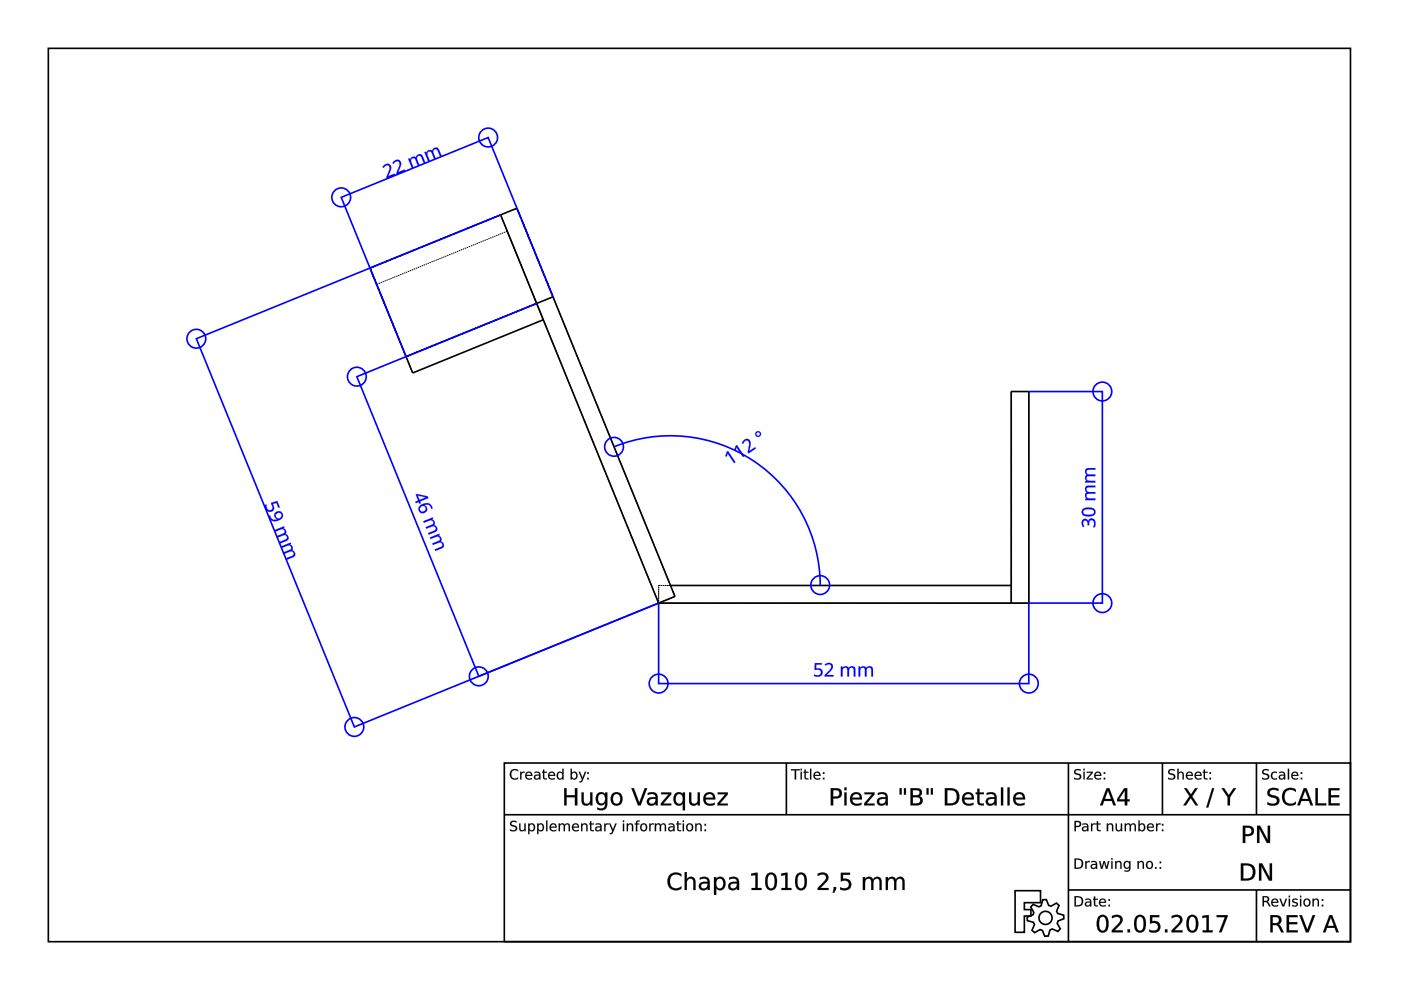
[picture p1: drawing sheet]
<svg xmlns="http://www.w3.org/2000/svg" width="297mm" height="210mm" viewBox="0 0 297 210" stroke-linecap="round" stroke-linejoin="round" font-family="sans-serif">
<g fill="none" stroke="#000" stroke-width=".35">
<path d="M10.2 10.3h276.1v189.4h-276.1zM106.1 45.6l33.5 82.3M115.2 67.8l-27.7 11.3-9.1-22.3 31.2-12.6 33.5 82.3-3.5 1.4M117.2 62.9l-31.1 12.7M139.6 127.9h78.5v-44.9h-3.7v44.9M142.2 124.1h72.2M106.9 161.8h179.4v37.9h-179.4zM106.9 172.7h179.4M166.7 161.8v10.9M226.5 161.8v37.9M246.5 161.8v10.9M266.4 161.8v10.9"/>
<path d="M215.2 188.8l5.4 .1v2.5h-3.4v1.5h1.4v1.3h-1.4v3.5h-2zM219 191.7l1.3 .6 .4-.3 .4-1.2 .7-.1 .5 1.3 .5 .1 1.2-.6 .5 .5-.5 1.2 .2 .5 1.3 .3 .1 .8-1.3 .5-.1 .5 .6 1.1-.5 .6-1.2-.5-.5 .2-.3 1.3h-.8l-.5-1.2-.5-.2-1.1 .6-.6-.5 .5-1.2-.2-.5-1.3-.3v-.8l1.2-.4 .2-.5-.7-1.2zM226.5 188.7h59.8M266.4 188.7v11"/>
<circle cx="221.7" cy="194.6" r="1.39"/>
</g>
<g fill="#000">
<path d="M108.3 174.2l.9-.2 .3 .1v.3a.65 .65 0 0 0-1.1 .3l.1 .1a1.17 1.17 0 0 1 1.2 .8 .99 .99 0 0 1-1.6 .5v-.3a.78 .78 0 0 0 1.2-.1l-.1-.3a1.06 1.06 0 0 1-1.1-.9zM110.1 174.6h.2v1a.42 .42 0 0 0 .5 .4 .42 .42 0 0 0 .4-.5v-.9h.2v1.6h-.2v-.2a.59 .59 0 0 1-.7 .2 .59 .59 0 0 1-.4-.6zM112 174.6h.3v.2a.71 .71 0 0 1 .9-.1 .71 .71 0 0 1 .2 1 .64 .64 0 0 1-.4 .5 .64 .64 0 0 1-.7-.2v.9h-.3zM112.4 175a.58 .58 0 0 0-.1 .7 .58 .58 0 0 0 .7 .2 .58 .58 0 0 0 .1-.8 .58 .58 0 0 0-.7-.1zM113.9 174.6h.3v.2a.71 .71 0 0 1 .9-.1 .71 .71 0 0 1 .2 1 .64 .64 0 0 1-.4 .5 .64 .64 0 0 1-.7-.2v.9h-.3zM114.3 175a.58 .58 0 0 0-.1 .7 .58 .58 0 0 0 .7 .2 .58 .58 0 0 0 .1-.8 .58 .58 0 0 0-.7-.1zM115.8 174h.3v2.2h-.3zM116.7 174.8a.76 .76 0 0 1 .9-.2 .76 .76 0 0 1 .4 .9h-1.2a.7 .7 0 0 0 1.2 .4v.2a.92 .92 0 0 1-1.3-.1 .92 .92 0 0 1 0-1.2zM117 174.9l-.2 .4h1l-.3-.5zM118.5 174.6h.2v.3a.56 .56 0 0 1 .5-.3 .56 .56 0 0 1 .5 .3 .58 .58 0 0 1 .7-.3 .58 .58 0 0 1 .4 .6v1h-.2v-.9a.41 .41 0 0 0-.5-.5 .41 .41 0 0 0-.3 .5v.9h-.3v-.9a.41 .41 0 0 0-.4-.5 .41 .41 0 0 0-.4 .5v.9h-.2zM121.5 174.8a.76 .76 0 0 1 .9-.2 .76 .76 0 0 1 .4 .9h-1.3a.7 .7 0 0 0 1.2 .4v.2a.92 .92 0 0 1-1.2-.1 .92 .92 0 0 1 0-1.2zM121.7 174.9l-.2 .4h1l-.3-.5zM123.2 174.6h.3v.3a.59 .59 0 0 1 .7-.3 .59 .59 0 0 1 .4 .6v1h-.3v-.9a.42 .42 0 0 0-.4-.5 .42 .42 0 0 0-.4 .5v.9h-.3zM125.1 174.1h.3v.5h.5v.2h-.5v1.1l.5 .1v.2h-.6l-.1-.2-.1-1.2h-.2v-.2h.2zM126.6 175.5l-.1 .1a.44 .44 0 0 0 .5 .5 .44 .44 0 0 0 .3-.7zM126.3 174.7a.79 .79 0 0 1 1.3 .6v.9h-.3v-.2a.58 .58 0 0 1-.7 .3 .58 .58 0 0 1-.4-.7 .58 .58 0 0 1 .7-.4h.4a.57 .57 0 0 0-.4-.5 .57 .57 0 0 0-.6 .2zM128.1 174.6h.3v.3l.2-.3h.5v.2a.48 .48 0 0 0-.5 .1 .48 .48 0 0 0-.2 .5v.8h-.3zM129.1 174.6h.3l.5 1.3 .6-1.3h.2l-.8 2-.2 .2-.4 .1v-.3h.3l.2-.4zM132.1 174.6h.2v1.6h-.2zM132.1 174h.2v.3h-.2zM132.9 174.6h.3v.3a.59 .59 0 0 1 .7-.3 .59 .59 0 0 1 .4 .6v1h-.3v-.9a.42 .42 0 0 0-.5-.5 .42 .42 0 0 0-.3 .5v.9h-.3zM135 174.1l.6-.1v.2l-.5 .1v.3h.4v.2h-.4v1.4h-.3v-1.4h-.2v-.2h.2zM136.1 175a.58 .58 0 0 0-.1 .7 .58 .58 0 0 0 .8 .2 .58 .58 0 0 0 .1-.8 .58 .58 0 0 0-.8-.1zM135.6 175.4a.85 .85 0 0 1 1.7 0 .85 .85 0 0 1-1.7 0zM137.7 174.6h.2v.3l.2-.3h.5v.2a.48 .48 0 0 0-.5 .1 .48 .48 0 0 0-.2 .5v.8h-.2zM138.8 174.6h.3v.3a.56 .56 0 0 1 .5-.3 .56 .56 0 0 1 .5 .3 .58 .58 0 0 1 .7-.3 .58 .58 0 0 1 .4 .6v1h-.3v-.9a.41 .41 0 0 0-.4-.5 .41 .41 0 0 0-.3 .5v.9h-.3v-.9a.41 .41 0 0 0-.4-.5 .41 .41 0 0 0-.4 .5v.9h-.3zM142 175.5l-.1 .1a.44 .44 0 0 0 .6 .5 .44 .44 0 0 0 .3-.7zM141.8 174.7a.79 .79 0 0 1 1.2 .6v.9h-.2v-.2a.58 .58 0 0 1-.8 .3 .58 .58 0 0 1-.3-.7 .58 .58 0 0 1 .7-.4h.4a.57 .57 0 0 0-.4-.5 .57 .57 0 0 0-.6 .2zM143.6 174.1h.2v.5h.6v.2h-.6l.1 1.1 .5 .1v.2h-.6l-.2-.2v-1.2h-.2v-.2h.2zM144.8 174.6h.2v1.6h-.2zM144.8 174h.2v.3h-.2zM145.9 175a.58 .58 0 0 0-.1 .7 .58 .58 0 0 0 .8 .2 .58 .58 0 0 0 0-.8 .58 .58 0 0 0-.7-.1zM145.4 175.4a.82 .82 0 0 1 1.6 0 .82 .82 0 0 1-1.6 0zM147.4 174.6h.3v.3a.59 .59 0 0 1 .7-.3 .59 .59 0 0 1 .4 .6v1h-.3v-.9a.42 .42 0 0 0-.4-.5 .42 .42 0 0 0-.4 .5v.9h-.3zM149.4 175.9h.3v.3h-.3zM149.4 174.7h.3v.4h-.3z"/>
<path d="M108.3 174.2l.4-.2a.55 .55 0 0 1 .8 .4 .65 .65 0 0 0-1 .3l.5 .3a.69 .69 0 0 1 .6 .9 .69 .69 0 0 1-.9 .4l-.6-.2v-.3a.82 .82 0 0 0 1.2-.1l-.1-.3-.3-.1a.65 .65 0 0 1-.7-.4 .65 .65 0 0 1 .1-.7zM108.3 174.2a.58 .58 0 0 0-.1 .7 .58 .58 0 0 0 .5 .3 .46 .46 0 0 1 .7 .5 .46 .46 0 0 1-.8 .3l-.5-.2v.3a.92 .92 0 0 0 1.5-.6l-.2-.4-.9-.3a.46 .46 0 0 1 .1-.5 .46 .46 0 0 1 .6 0l.3 .1v-.3l-.6-.1zM110.1 174.6h.3v1a.41 .41 0 0 0 .4 .4 .41 .41 0 0 0 .4-.5v-.9h.3v1.6h-.3v-.2a.6 .6 0 0 1-.7 .3 .6 .6 0 0 1-.4-.7zM110.1 174.6v1a.58 .58 0 0 0 .4 .6 .58 .58 0 0 0 .7-.3v.3h.2v-1.6h-.2v.9a.44 .44 0 0 1-.4 .6 .44 .44 0 0 1-.5-.5v-1zM112 174.6h.3v.2a.62 .62 0 0 1 .6-.3 .62 .62 0 0 1 .5 .5 .79 .79 0 0 1-.1 1 .79 .79 0 0 1-1 .1l-.1-.1 .1 .9h-.3zM112 174.6v2.3h.3l-.1-1a.7 .7 0 0 0 1 .2 .7 .7 0 0 0 .2-.9 .62 .62 0 0 0-.5-.6 .62 .62 0 0 0-.7 .3l.1-.3zM112.4 175a.56 .56 0 0 0-.1 .7 .56 .56 0 0 0 .7 .2 .56 .56 0 0 0 .1-.8 .56 .56 0 0 0-.7-.1zM112.4 174.9a.6 .6 0 0 1 .8 .3 .6 .6 0 0 1-.3 .8 .64 .64 0 0 1-.7-.3 .64 .64 0 0 1 .2-.8zM113.9 174.6h.3v.2a.62 .62 0 0 1 .6-.3 .62 .62 0 0 1 .5 .5 .79 .79 0 0 1-.1 1 .79 .79 0 0 1-1 .1l-.1-.1 .1 .9h-.3zM113.9 174.6v2.3h.3l-.1-1a.7 .7 0 0 0 1 .2 .7 .7 0 0 0 .2-.9 .62 .62 0 0 0-.5-.6 .62 .62 0 0 0-.7 .3l.1-.3zM114.3 175a.56 .56 0 0 0-.1 .7 .56 .56 0 0 0 .7 .2 .56 .56 0 0 0 .1-.8 .56 .56 0 0 0-.7-.1zM114.3 174.9a.6 .6 0 0 1 .8 .3 .6 .6 0 0 1-.3 .8 .64 .64 0 0 1-.7-.3 .64 .64 0 0 1 .2-.8zM115.8 173.9h.3v2.3h-.3zM115.8 174v2.2h.3v-2.2zM116.7 174.8a.76 .76 0 0 1 1-.2 .76 .76 0 0 1 .3 .9h-1.2a.69 .69 0 0 0 .5 .5 .69 .69 0 0 0 .7-.1 .54 .54 0 0 1-.9 .4 .91 .91 0 0 1-.4-1.5zM116.7 174.8a.91 .91 0 0 0 0 1.2 .91 .91 0 0 0 1.3 .1v-.2a.71 .71 0 0 1-.8 .2 .71 .71 0 0 1-.4-.6h1.2a.74 .74 0 0 0-.4-.9 .74 .74 0 0 0-.9 .2zM117 174.9l-.2 .4h1l-.3-.5zM116.9 174.9a.47 .47 0 0 1 .6-.1 .47 .47 0 0 1 .3 .5h-1zM118.4 174.6h.3v.3a.56 .56 0 0 1 .6-.4 .56 .56 0 0 1 .4 .4 .59 .59 0 0 1 .7-.3 .59 .59 0 0 1 .5 .6v1h-.3v-.9a.39 .39 0 0 0-.5-.5 .39 .39 0 0 0-.3 .5v.9h-.3v-.9a.39 .39 0 0 0-.4-.5 .39 .39 0 0 0-.4 .5v.9h-.3zM118.5 174.6v1.6h.2v-.9a.42 .42 0 0 1 .4-.5 .42 .42 0 0 1 .4 .5v.9h.3v-.9a.42 .42 0 0 1 .3-.5 .42 .42 0 0 1 .5 .5v.9h.2v-1a.57 .57 0 0 0-.4-.6 .57 .57 0 0 0-.7 .3 .55 .55 0 0 0-.5-.3 .55 .55 0 0 0-.5 .3v-.3zM121.5 174.8a.76 .76 0 0 1 .9-.2 .76 .76 0 0 1 .4 .9h-1.2a.69 .69 0 0 0 .4 .5 .69 .69 0 0 0 .7-.1 .54 .54 0 0 1-.8 .4 .91 .91 0 0 1-.4-1.5zM121.5 174.8a.91 .91 0 0 0 0 1.2 .91 .91 0 0 0 1.2 .1v-.2a.71 .71 0 0 1-.7 .2 .71 .71 0 0 1-.5-.6h1.3a.74 .74 0 0 0-.4-.9 .74 .74 0 0 0-.9 .2zM121.7 174.9l-.2 .4h1l-.3-.5zM121.7 174.9a.47 .47 0 0 1 .5-.1 .47 .47 0 0 1 .3 .5h-1zM123.2 174.6h.3v.3a.6 .6 0 0 1 .7-.3 .6 .6 0 0 1 .4 .6v1h-.3v-.9a.41 .41 0 0 0-.4-.5 .41 .41 0 0 0-.4 .5v.9h-.3zM123.2 174.6v1.6h.3v-.9a.44 .44 0 0 1 .4-.5 .44 .44 0 0 1 .4 .5v.9h.3v-1a.58 .58 0 0 0-.4-.6 .58 .58 0 0 0-.7 .3v-.3zM125.1 174.1h.3v.5h.5v.2h-.5v1.1l.5 .1v.2a.61 .61 0 0 1-.8-.5v-.9h-.2v-.2h.2zM125.1 174.1v.5h-.2v.2h.2l.1 1.2 .7 .2v-.2h-.5v-.3v-.9h.5v-.2h-.5v-.5zM126.6 175.5l-.1 .1a.42 .42 0 0 0 .5 .4 .42 .42 0 0 0 .3-.6zM126.6 175.5l.7-.1a.46 .46 0 0 1-.3 .6 .46 .46 0 0 1-.6-.3zM126.3 174.7a.81 .81 0 0 1 1.3 .6v.9h-.3v-.2a.59 .59 0 0 1-.8 .3 .59 .59 0 0 1-.3-.7 .59 .59 0 0 1 .7-.4h.4a.58 .58 0 0 0-.4-.4 .58 .58 0 0 0-.6 .1zM126.3 174.7v.2a.61 .61 0 0 1 1 .3 .73 .73 0 0 0-.8 .1 .73 .73 0 0 0-.3 .7 .62 .62 0 0 0 1.1-.1v.3h.2a1.81 1.81 0 0 0-.1-1.4l-.5-.2zM128.1 174.6h.3v.3l.2-.3h.5v.3a.47 .47 0 0 0-.5 0 .47 .47 0 0 0-.2 .5v.8h-.3zM128.1 174.6v1.6h.3v-.8a.47 .47 0 0 1 .1-.5 .47 .47 0 0 1 .6-.1v-.2h-.5l-.2 .3v-.3zM129.1 174.6h.3l.5 1.3 .5-1.3h.4l-.8 1.8a.55 .55 0 0 1-.7 .5v-.3h.3l.2-.4zM129.1 174.6l.7 1.6-.2 .4h-.3v.3l.4-.1 .2-.2 .8-2h-.2l-.6 1.3-.5-1.3zM132 174.6h.3v1.6h-.3zM132.1 174.6v1.6h.2v-1.6zM132 173.9h.3v.4h-.3zM132.1 174v.3h.2v-.3zM132.9 174.6h.3v.3a.6 .6 0 0 1 .7-.3 .6 .6 0 0 1 .4 .6v1h-.3v-.9a.41 .41 0 0 0-.5-.5 .41 .41 0 0 0-.3 .5v.9h-.3zM132.9 174.6v1.6h.3l-.1-.9a.44 .44 0 0 1 .4-.5 .44 .44 0 0 1 .5 .5v.9h.3l-.1-1a.58 .58 0 0 0-.4-.6 .58 .58 0 0 0-.7 .3l.1-.3zM134.9 174.1l.7-.2v.3l-.5 .1v.3h.5v.2h-.5v1.4h-.3v-1.4h-.2v-.2h.2zM135 174.1l-.2 .5h-.2v.2h.2v1.4h.3v-1.4h.4v-.2h-.4v-.3l.5-.1v-.2zM136.1 175a.56 .56 0 0 0 0 .7 .56 .56 0 0 0 .7 .2 .56 .56 0 0 0 .1-.8 .56 .56 0 0 0-.8-.1zM136.1 174.9a.6 .6 0 0 1 .9 .3 .6 .6 0 0 1-.3 .8 .63 .63 0 0 1-.7-.3 .63 .63 0 0 1 .1-.8zM135.6 175.4a.85 .85 0 0 1 1.7 0 .85 .85 0 0 1-1.7 0zM135.7 175.4a.81 .81 0 0 0 1.6 0 .81 .81 0 0 0-1.6 0zM137.6 174.6h.3v.3l.2-.3h.5v.3a.47 .47 0 0 0-.5 0 .47 .47 0 0 0-.2 .5v.8h-.3zM137.7 174.6v1.6h.2v-.8a.47 .47 0 0 1 .2-.5 .47 .47 0 0 1 .5-.1v-.2h-.4l-.3 .3v-.3zM138.8 174.6h.3v.3a.56 .56 0 0 1 .5-.4 .56 .56 0 0 1 .5 .4 .59 .59 0 0 1 .7-.3 .59 .59 0 0 1 .4 .6v1h-.3v-.9a.39 .39 0 0 0-.4-.5 .39 .39 0 0 0-.3 .5v.9h-.3v-.9a.39 .39 0 0 0-.4-.5 .39 .39 0 0 0-.4 .5v.9h-.3zM138.8 174.6v1.6h.3v-.9a.42 .42 0 0 1 .4-.5 .42 .42 0 0 1 .4 .5v.9h.3l-.1-.9a.42 .42 0 0 1 .4-.5 .42 .42 0 0 1 .5 .5l-.1 .9h.3v-1a.57 .57 0 0 0-.4-.6 .57 .57 0 0 0-.7 .3 .55 .55 0 0 0-.5-.3 .55 .55 0 0 0-.5 .3v-.3zM142.1 175.5l-.1 .1a.42 .42 0 0 0 .5 .4 .42 .42 0 0 0 .2-.6zM142 175.5l.8-.1a.46 .46 0 0 1-.3 .6 .46 .46 0 0 1-.6-.3zM141.8 174.7a.81 .81 0 0 1 1.2 .6v.9h-.3l.1-.2a.59 .59 0 0 1-.8 .3 .59 .59 0 0 1-.3-.7 .59 .59 0 0 1 .7-.4h.4a.58 .58 0 0 0-.5-.4 .58 .58 0 0 0-.5 .1zM141.8 174.7v.2a.61 .61 0 0 1 1 .3 .73 .73 0 0 0-.8 .1 .73 .73 0 0 0-.3 .7 .62 .62 0 0 0 1.1-.1v.3h.2a1.81 1.81 0 0 0-.2-1.4l-.5-.2zM143.6 174.1h.3l-.1 .5h.6v.2h-.6l.1 1.1 .5 .1v.2a.61 .61 0 0 1-.8-.5v-.9h-.2v-.2h.2zM143.6 174.1v.5h-.2v.2h.2v1.2l.8 .2v-.2h-.5l-.1-.3v-.9h.6v-.2h-.6v-.5zM144.7 174.6h.3v1.6h-.3zM144.8 174.6v1.6h.2v-1.6zM144.7 173.9h.3v.4h-.3zM144.8 174v.3h.2v-.3zM145.9 175a.56 .56 0 0 0-.1 .7 .56 .56 0 0 0 .7 .2 .56 .56 0 0 0 .1-.8 .56 .56 0 0 0-.7-.1zM145.9 174.9a.6 .6 0 0 1 .8 .3 .6 .6 0 0 1-.3 .8 .63 .63 0 0 1-.7-.3 .63 .63 0 0 1 .2-.8zM145.4 175.4a.85 .85 0 0 1 1.7 0 .85 .85 0 0 1-1.7 0zM145.4 175.4a.81 .81 0 0 0 1.6 0 .81 .81 0 0 0-1.6 0zM147.4 174.6h.3v.3a.6 .6 0 0 1 .7-.3 .6 .6 0 0 1 .4 .6v1h-.3v-.9a.41 .41 0 0 0-.4-.5 .41 .41 0 0 0-.4 .5v.9h-.3zM147.4 174.6v1.6h.3v-.9a.44 .44 0 0 1 .4-.5 .44 .44 0 0 1 .4 .5v.9h.3v-1a.58 .58 0 0 0-.4-.6 .58 .58 0 0 0-.7 .3v-.3zM149.4 175.8h.3v.4h-.3zM149.4 175.9v.3h.3v-.3zM149.4 174.7h.3v.4h-.3zM149.4 174.7v.4h.3v-.4z"/>
<path d="M108.4 163.4l.4-.3h.5l.5 .2v.3a.85 .85 0 0 0-1.2 0 .85 .85 0 0 0 0 1.2 .85 .85 0 0 0 1.2 0v.3a1.15 1.15 0 0 1-1.5-.2 1.15 1.15 0 0 1 .1-1.5zM110.3 163.6h.3v.3l.2-.2 .4-.1v.3a.48 .48 0 0 0-.5 0 .48 .48 0 0 0-.1 .5v.9h-.3zM111.6 163.8a.76 .76 0 0 1 .9-.1 .76 .76 0 0 1 .4 .8h-1.3a.7 .7 0 0 0 1.2 .4v.3a.92 .92 0 0 1-1.2-.1 .92 .92 0 0 1 0-1.3zM111.8 163.9l-.2 .4h1l-.3-.4zM113.6 164.5l-.1 .1a.44 .44 0 0 0 .5 .5 .44 .44 0 0 0 .3-.7zM113.3 163.7a.79 .79 0 0 1 1.3 .6v1h-.3v-.3a.58 .58 0 0 1-.7 .3 .58 .58 0 0 1-.4-.7 .58 .58 0 0 1 .7-.4h.4a.57 .57 0 0 0-.4-.4 .57 .57 0 0 0-.6 .2zM115.1 163.2h.3v.4h.6v.2h-.6v1.1l.6 .1v.3l-.7-.1-.1-.1-.1-1.3h-.2v-.2h.2zM116.4 163.8a.76 .76 0 0 1 .9-.1 .76 .76 0 0 1 .4 .8h-1.2a.7 .7 0 0 0 1.1 .4v.3a.92 .92 0 0 1-1.2-.1 .92 .92 0 0 1 0-1.3zM116.6 163.9l-.1 .4h.9l-.2-.4zM118.2 163.8l.5-.2 .5 .3v-.9h.3v2.3h-.3v-.3a.71 .71 0 0 1-1 .2 .71 .71 0 0 1-.2-1zM118.4 164a.58 .58 0 0 0-.1 .8 .58 .58 0 0 0 .8 .1 .58 .58 0 0 0 .1-.8 .58 .58 0 0 0-.8-.1zM121.4 164a.58 .58 0 0 0-.1 .8 .58 .58 0 0 0 .7 .1 .58 .58 0 0 0 .1-.8 .58 .58 0 0 0-.7-.1zM121 163h.3v.9a.71 .71 0 0 1 .9-.2 .71 .71 0 0 1 .2 1 .64 .64 0 0 1-.4 .6 .64 .64 0 0 1-.7-.3v.3h-.3zM122.7 163.6h.3l.5 1.3 .5-1.3h.3l-.8 2-.3 .3h-.4v-.2l.4-.1 .2-.4zM124.5 164.9h.3v.4h-.3zM124.5 163.7h.3v.4h-.3z"/>
<path d="M108.4 163.3a1.2 1.2 0 0 1 1.5 0v.3a.84 .84 0 0 0-1.2 0 .84 .84 0 0 0 0 1.2 .84 .84 0 0 0 1.2 0 .64 .64 0 0 1-1.1 .5 1.22 1.22 0 0 1-.4-2zM108.4 163.4a1.13 1.13 0 0 0-.1 1.5 1.13 1.13 0 0 0 1.5 .2v-.3a.86 .86 0 0 1-1.2 0 .86 .86 0 0 1 0-1.2 .86 .86 0 0 1 1.2 0v-.3a1.24 1.24 0 0 0-1.4 .1zM110.3 163.6h.3v.3l.2-.2 .5-.1-.1 .3a.47 .47 0 0 0-.5 0 .47 .47 0 0 0-.1 .5v.9h-.3zM110.3 163.6v1.7h.3l-.1-.9a.47 .47 0 0 1 .2-.5 .47 .47 0 0 1 .5 0v-.3l-.4 .1-.3 .2 .1-.3zM111.5 163.8a.76 .76 0 0 1 1-.2 .76 .76 0 0 1 .4 .9h-1.3a.69 .69 0 0 0 .5 .6 .69 .69 0 0 0 .7-.2 .54 .54 0 0 1-.9 .4 .91 .91 0 0 1-.4-1.5zM111.6 163.8a.91 .91 0 0 0 0 1.3 .91 .91 0 0 0 1.2 .1v-.3a.71 .71 0 0 1-.7 .2 .71 .71 0 0 1-.5-.6h1.2a.74 .74 0 0 0-.3-.8 .74 .74 0 0 0-.9 .1zM111.8 164l-.2 .3h1l-.3-.4zM111.8 163.9a.47 .47 0 0 1 .5-.1 .47 .47 0 0 1 .3 .5h-1zM113.6 164.5l-.1 .1a.42 .42 0 0 0 .5 .5 .42 .42 0 0 0 .3-.7zM113.6 164.5l.7-.1a.46 .46 0 0 1-.3 .6 .46 .46 0 0 1-.5-.2zM113.3 163.7a.81 .81 0 0 1 1.3 .6v1h-.3v-.3a.59 .59 0 0 1-.7 .3 .59 .59 0 0 1-.4-.7 .59 .59 0 0 1 .7-.4h.4a.58 .58 0 0 0-.4-.4 .58 .58 0 0 0-.6 .2zM113.3 163.7v.3a.61 .61 0 0 1 1 .2 .73 .73 0 0 0-.7 .1 .73 .73 0 0 0-.4 .7 .62 .62 0 0 0 1.1 0v.3h.3a1.81 1.81 0 0 0-.2-1.5l-.5-.2zM115.1 163.2h.3v.4h.6v.3h-.6v1l.6 .1v.3a.61 .61 0 0 1-.9-.6v-.9l-.2 .1v-.3h.2zM115.1 163.2v.4h-.2v.2h.2l.1 1.2 .8 .3v-.3h-.6v-.3v-.9h.6v-.2h-.6v-.4zM116.4 163.8a.76 .76 0 0 1 .9-.2 .76 .76 0 0 1 .4 .9h-1.2a.69 .69 0 0 0 .4 .6 .69 .69 0 0 0 .8-.2 .54 .54 0 0 1-.9 .4 .91 .91 0 0 1-.4-1.5zM116.4 163.8a.91 .91 0 0 0 0 1.3 .91 .91 0 0 0 1.2 .1v-.3a.71 .71 0 0 1-.7 .2 .71 .71 0 0 1-.4-.6h1.2a.74 .74 0 0 0-.4-.8 .74 .74 0 0 0-.9 .1zM116.6 164l-.1 .3h.9l-.2-.4zM116.6 163.9a.47 .47 0 0 1 .6-.1 .47 .47 0 0 1 .2 .5h-.9zM118.2 163.8a.61 .61 0 0 1 1 .1v-.9h.3v2.3h-.3v-.3a.62 .62 0 0 1-.6 .3 .62 .62 0 0 1-.5-.4l-.1-.7zM118.2 163.8a.82 .82 0 0 0-.1 1 .82 .82 0 0 0 .9 .4l.2-.2v.3h.3v-2.3h-.3v.9a.6 .6 0 0 0-1-.1zM118.4 164a.56 .56 0 0 0-.1 .7 .56 .56 0 0 0 .8 .2 .56 .56 0 0 0 .1-.7 .56 .56 0 0 0-.8-.2zM118.4 164a.6 .6 0 0 1 .9 .2 .6 .6 0 0 1-.3 .9 .64 .64 0 0 1-.7-.4 .64 .64 0 0 1 .1-.7zM121.4 164a.56 .56 0 0 0-.1 .7 .56 .56 0 0 0 .7 .2 .56 .56 0 0 0 .1-.7 .56 .56 0 0 0-.7-.2zM121.4 164a.6 .6 0 0 1 .8 .2 .6 .6 0 0 1-.3 .9 .64 .64 0 0 1-.7-.4 .64 .64 0 0 1 .2-.7zM121 163h.3v.9a.62 .62 0 0 1 .6-.3 .62 .62 0 0 1 .5 .4 .79 .79 0 0 1-.1 1 .79 .79 0 0 1-1 .2v-.2v.3h-.3zM121 163v2.3h.3l-.1-.3a.7 .7 0 0 0 1 .2 .7 .7 0 0 0 .2-1 .62 .62 0 0 0-.5-.6 .62 .62 0 0 0-.7 .3l.1-.9zM122.7 163.6h.3l.5 1.3 .5-1.3h.3l-.7 1.8a.55 .55 0 0 1-.8 .5v-.3h.4l.2-.4zM122.7 163.6l.7 1.6-.2 .4-.4 .1v.2h.4l.2-.2 .9-2.1h-.3l-.5 1.4-.5-1.4zM124.5 164.9h.3v.4h-.3zM124.5 164.9v.4h.3v-.4zM124.5 163.7h.3v.4h-.3zM124.5 163.7v.4h.3v-.4z"/>
<path d="M119.6 167.1h.5v1.5h1.8v-1.5h.5v3.6h-.5v-1.7h-1.8v1.7h-.5zM123.3 168h.5v1.7a.71 .71 0 0 0 .7 .7 .71 .71 0 0 0 .6-.8v-1.6h.5v2.7h-.5v-.4a.99 .99 0 0 1-1.1 .5 .99 .99 0 0 1-.7-1.1zM127 168.6a.99 .99 0 0 0-.2 1.2 .99 .99 0 0 0 1.2 .5 1.12 1.12 0 0 0-.5-2zM126.6 168.3a1.03 1.03 0 0 1 1.7 .1v-.4h.5v2.4a1.36 1.36 0 0 1-.7 1.3 1.36 1.36 0 0 1-1.5-.1v-.4a1.01 1.01 0 0 0 1.2 .1 1.01 1.01 0 0 0 .5-1 1.11 1.11 0 0 1-1.4 .3 1.11 1.11 0 0 1-.6-1.2zM130.2 168.6a1.05 1.05 0 0 0-.3 1.2 1.05 1.05 0 0 0 1.1 .6 1.15 1.15 0 0 0 .5-1.1 1.15 1.15 0 0 0-.8-1zM129.8 168.3a1.34 1.34 0 0 1 1.8 0 1.34 1.34 0 0 1 .3 1.7 1.28 1.28 0 0 1-1.7 .7 1.28 1.28 0 0 1-.7-1.6zM133.9 167.1h.5l1.1 3.1 1.2-3.1h.5l-1.4 3.6h-.5zM137.7 169.6a.67 .67 0 0 0 .5 .9 .67 .67 0 0 0 .8-.7v-.4h-1zM137.3 168.1h.2a1.28 1.28 0 0 1 1.9 1.1v1.5h-.4v-.4a.96 .96 0 0 1-1.2 .6 .96 .96 0 0 1-.6-1.2 .96 .96 0 0 1 1.2-.7h.6a.98 .98 0 0 0-1.7-.4zM140.2 168h2.1v.4l-1.7 2h1.7v.3h-2.2v-.4l1.7-1.9h-1.6zM143.6 168.5a1.18 1.18 0 0 0 .4 1.9 1.11 1.11 0 0 0 .8-1 1.11 1.11 0 0 0-.8-1.1zM143.1 168.4a1.02 1.02 0 0 1 1.7 0v-.4h.4v3.8h-.4v-1.5a1.12 1.12 0 0 1-1.4 .4 1.12 1.12 0 0 1-.6-1.3zM146.1 168h.4v1.7a.71 .71 0 0 0 .8 .7 .71 .71 0 0 0 .6-.8v-1.6h.5v2.7h-.5v-.4a.99 .99 0 0 1-1.2 .5 .99 .99 0 0 1-.6-1.1zM149.5 168.4a1.26 1.26 0 0 1 1.5-.3 1.26 1.26 0 0 1 .6 1.4h-2a1.21 1.21 0 0 0 1.9 .7v.4a1.54 1.54 0 0 1-2-.2 1.54 1.54 0 0 1 0-2zM149.9 168.5l-.3 .6h1.6a.78 .78 0 0 0-.5-.7 .78 .78 0 0 0-.8 .1zM152.2 168h2.1v.4l-1.7 2h1.7v.3h-2.2v-.4l1.7-1.9h-1.6z"/>
<path d="M119.6 167.1h.5v1.5h1.8v-1.5h.5v3.7h-.5v-1.8h-1.8v1.8h-.5zM119.6 167.1v3.6h.5v-1.7h1.8v1.7h.5v-3.6h-.5v1.5h-1.8v-1.5zM123.3 168h.5v1.7a.68 .68 0 0 0 .7 .7 .68 .68 0 0 0 .6-.8v-1.6h.5v2.8h-.5v-.5a1 1 0 0 1-1.2 .5 1 1 0 0 1-.6-1.1zM123.3 168v1.7a.97 .97 0 0 0 .7 1.1 .97 .97 0 0 0 1.2-.6l-.1 .5h.5v-2.7h-.5l.1 1.6a.73 .73 0 0 1-.7 .9 .73 .73 0 0 1-.8-.8l.1-1.7zM127 168.6a.96 .96 0 0 0-.2 1.2 .96 .96 0 0 0 1.1 .4 1.1 1.1 0 0 0-.4-1.8zM127 168.6a.8 .8 0 0 1 1-.2 .8 .8 0 0 1 .3 1 .82 .82 0 0 1-.8 1 .82 .82 0 0 1-.7-1zM126.6 168.3a1.01 1.01 0 0 1 1.7 .1v-.4h.5v2.4a1.41 1.41 0 0 1-2.2 1.2v-.4a.99 .99 0 0 0 1.2 .1 .99 .99 0 0 0 .5-1 1.02 1.02 0 0 1-.9 .5 1.02 1.02 0 0 1-.9-.6l-.2-1.1zM126.6 168.4a1.41 1.41 0 0 0-.2 1.4 1.41 1.41 0 0 0 1.2 .9l.5-.2 .2-.3a1.02 1.02 0 0 1-.4 1.2 1.02 1.02 0 0 1-1.3-.2l.1 .4a1.33 1.33 0 0 0 1.4 .1 1.33 1.33 0 0 0 .6-1.3l.1-2.4h-.5v.5a1 1 0 0 0-1.7-.1zM130.3 168.5a1.13 1.13 0 0 0 .4 1.9 1.08 1.08 0 0 0 .8-1 1.08 1.08 0 0 0-.8-1zM130.1 168.6a.81 .81 0 0 1 1.1-.2 .81 .81 0 0 1 .3 1 .84 .84 0 0 1-.8 1.1 .84 .84 0 0 1-.8-1.1zM129.8 168.3a1.37 1.37 0 0 1 1.8-.1 1.37 1.37 0 0 1 .3 1.8 1.31 1.31 0 0 1-1.7 .8 1.31 1.31 0 0 1-.7-1.7zM129.8 168.4a1.41 1.41 0 0 0-.2 1.7 1.41 1.41 0 0 0 1.6 .6 1.4 1.4 0 0 0 .7-1.9 1.4 1.4 0 0 0-1.9-.6zM133.8 167.1h.6l1.1 3.1 1.2-3.1h.5l-1.4 3.7h-.6zM133.9 167.1l1.4 3.6h.5l1.4-3.6h-.5l-1.2 3.1-1.1-3.1zM137.7 169.6a.64 .64 0 0 0 .5 .9 .64 .64 0 0 0 .8-.8v-.3l-1 .1zM137.7 169.6l.3-.2h1a.77 .77 0 0 1-.4 1 .77 .77 0 0 1-1-.5zM137.3 168.1l.4-.1a1.24 1.24 0 0 1 1.8 1.2v1.6h-.5v-.5a.97 .97 0 0 1-1.2 .5 .97 .97 0 0 1-.6-1.2 .97 .97 0 0 1 1.2-.6h.6a.96 .96 0 0 0-1.6-.4zM137.3 168.1v.5l.2-.1a.96 .96 0 0 1 1.5 .6h-.6a.94 .94 0 0 0-1.2 .6 .94 .94 0 0 0 .6 1.1 .94 .94 0 0 0 1.2-.5v.4h.4v-1.5a1.3 1.3 0 0 0-2-1zM140.1 168h2.2v.4l-1.7 2h1.7v.4h-2.2v-.5l1.7-1.9h-1.7zM140.2 168v.4h1.7l-1.8 1.9v.4h2.2v-.3h-1.7l1.7-2v-.4zM143.6 168.5a1.15 1.15 0 0 0 .4 1.9 1.09 1.09 0 0 0 .8-1 1.09 1.09 0 0 0-.8-1zM143.6 168.4a.82 .82 0 0 1 .9 .1 .82 .82 0 0 1 .3 .9 .83 .83 0 0 1-.8 1.1 .83 .83 0 0 1-.8-1.1l.1-.6zM143.1 168.3a1 1 0 0 1 1.7 .1v-.4h.4v3.8h-.4v-1.5a1.01 1.01 0 0 1-1 .6 1.01 1.01 0 0 1-.9-.7l-.1-1.1zM143.1 168.4a1.45 1.45 0 0 0-.2 1.5 1.45 1.45 0 0 0 1.2 .9l.4-.2 .3-.4v1.6h.4v-3.8h-.4v.5a.99 .99 0 0 0-1.7-.1zM146.1 168h.5v1.7a.68 .68 0 0 0 .7 .7 .68 .68 0 0 0 .6-.8v-1.6h.5v2.8h-.5v-.5a1 1 0 0 1-1.2 .5 1 1 0 0 1-.6-1.1zM146.1 168v1.7a.97 .97 0 0 0 .7 1.1 .97 .97 0 0 0 1.2-.6l-.1 .5h.5v-2.7h-.5l.1 1.6a.73 .73 0 0 1-.7 .9 .73 .73 0 0 1-.8-.8v-1.7zM149.5 168.3a1.27 1.27 0 0 1 1.5-.2 1.27 1.27 0 0 1 .6 1.4h-2a1.2 1.2 0 0 0 2 .6v.5a1.57 1.57 0 0 1-2.1-.2 1.57 1.57 0 0 1 0-2.1zM149.5 168.4a1.51 1.51 0 0 0 0 2 1.51 1.51 0 0 0 2 .2v-.4a1.24 1.24 0 0 1-1.9-.7h2a1.24 1.24 0 0 0-.6-1.4 1.24 1.24 0 0 0-1.5 .3zM149.9 168.6l-.3 .5h1.6a.75 .75 0 0 0-.5-.7 .75 .75 0 0 0-.8 .2zM149.8 168.5a.79 .79 0 0 1 .9-.1 .79 .79 0 0 1 .5 .8h-1.6zM152.2 168h2.1v.4l-1.7 2h1.7v.4h-2.2v-.5l1.7-1.9h-1.6zM152.2 168v.4h1.7l-1.8 1.9v.4h2.2v-.3h-1.7l1.7-2v-.4z"/>
<path d="M167.7 163.1h1.9v.2h-.8v2h-.3v-2h-.8zM169.7 163.6h.3v1.7h-.3zM169.7 163h.3v.3h-.3zM170.6 163.2h.2v.4h.6v.2h-.6l.1 1.1 .5 .1v.3l-.6-.1-.2-.1v-1.3h-.2v-.2h.2zM171.7 163h.3v2.3h-.3zM172.7 163.8a.76 .76 0 0 1 .9-.1 .76 .76 0 0 1 .4 .8h-1.3a.7 .7 0 0 0 1.2 .4v.3a.92 .92 0 0 1-1.2-.1 .92 .92 0 0 1 0-1.3zM172.9 163.9l-.2 .4h1l-.3-.4zM174.5 164.9h.3v.4h-.3zM174.5 163.7h.3v.4h-.3z"/>
<path d="M167.7 163.1h1.9v.2h-.8v2h-.3v-2h-.8zM167.7 163.1v.2h.8v2h.3v-2h.8v-.2zM169.7 163.6h.3v1.7h-.3zM169.7 163.6v1.7h.3v-1.7zM169.7 163h.3v.3h-.3zM169.7 163v.3h.3v-.3zM170.6 163.2h.3l-.1 .4h.6v.3h-.6l.1 1 .5 .1v.3a.61 .61 0 0 1-.8-.6v-.9l-.2 .1v-.3h.2zM170.6 163.2v.4h-.2v.2h.2v1.2l.8 .3v-.3h-.5l-.1-.3v-.9h.6v-.2h-.6v-.4zM171.7 163h.3v2.3h-.3zM171.7 163v2.3h.3v-2.3zM172.7 163.8a.76 .76 0 0 1 .9-.2 .76 .76 0 0 1 .4 .9h-1.2a.69 .69 0 0 0 .4 .6 .69 .69 0 0 0 .7-.2 .54 .54 0 0 1-.8 .4 .91 .91 0 0 1-.4-1.5zM172.7 163.8a.91 .91 0 0 0 0 1.3 .91 .91 0 0 0 1.2 .1v-.3a.71 .71 0 0 1-.7 .2 .71 .71 0 0 1-.5-.6h1.3a.74 .74 0 0 0-.4-.8 .74 .74 0 0 0-.9 .1zM172.9 164l-.2 .3h1l-.3-.4zM172.9 163.9a.47 .47 0 0 1 .5-.1 .47 .47 0 0 1 .3 .5h-1zM174.5 164.9h.3v.4h-.3zM174.5 164.9v.4h.3v-.4zM174.5 163.7h.3v.4h-.3zM174.5 163.7v.4h.3v-.4z"/>
<path d="M176.6 167.5v1.4h.7a.68 .68 0 0 0 .7-.7 .68 .68 0 0 0-.7-.7zM176.1 167.1h1.2a1.1 1.1 0 0 1 1.2 1.1 1.1 1.1 0 0 1-1.2 1.1h-.7v1.4h-.5zM179 168h.5v2.7h-.5zM179 167h.5v.5h-.5zM180.6 168.4a1.26 1.26 0 0 1 1.5-.3 1.26 1.26 0 0 1 .6 1.4h-2a1.21 1.21 0 0 0 1.9 .7v.4a1.54 1.54 0 0 1-2-.2 1.54 1.54 0 0 1 0-2zM181 168.5l-.3 .6h1.6a.78 .78 0 0 0-.5-.7 .78 .78 0 0 0-.8 .1zM183.3 168h2.1v.4l-1.7 2h1.7v.3h-2.2v-.4l1.7-1.9h-1.6zM186.5 169.6a.67 .67 0 0 0 .5 .9 .67 .67 0 0 0 .8-.7v-.4h-1zM186.1 168.1h.2a1.28 1.28 0 0 1 1.9 1.1v1.5h-.4v-.4a.96 .96 0 0 1-1.2 .6 .96 .96 0 0 1-.6-1.2 .96 .96 0 0 1 1.2-.7h.6a.98 .98 0 0 0-1.7-.4zM190.7 167.1h.5v1.4h-.5zM191.7 167.1h.4v1.4h-.4zM193.5 169v1.3h.8a.67 .67 0 0 0 .8-.6 .67 .67 0 0 0-.8-.7zM193.5 167.5v1.1h.8a.57 .57 0 0 0 .7-.5 .57 .57 0 0 0-.7-.6zM193 167.1a3 3 0 0 1 2.2 .2 .82 .82 0 0 1 .3 .9 .82 .82 0 0 1-.6 .6 1.01 1.01 0 0 1 .7 1.2 1.01 1.01 0 0 1-1.2 .7h-1.4zM196.5 167.1h.4v1.4h-.4zM197.4 167.1h.4v1.4h-.4zM200.8 167.5v2.8h.6a1.41 1.41 0 0 0 1.5-1.4 1.41 1.41 0 0 0-1.5-1.4zM200.3 167.1h1a1.83 1.83 0 0 1 2.1 1.8 1.83 1.83 0 0 1-2.1 1.8h-1zM204.3 168.4a1.26 1.26 0 0 1 1.6-.3 1.26 1.26 0 0 1 .6 1.4h-2.1a1.21 1.21 0 0 0 2 .7v.4a1.54 1.54 0 0 1-2.1-.2 1.54 1.54 0 0 1 0-2zM204.7 168.5l-.3 .6h1.6a.78 .78 0 0 0-.4-.7 .78 .78 0 0 0-.9 .1zM207.2 167.2h.5v.8h.9v.4h-.9v1.8l.2 .2h.7v.3h-.8a.68 .68 0 0 1-.6-.8v-1.5h-.3v-.4h.3zM209.5 169.6a.67 .67 0 0 0 .6 .9 .67 .67 0 0 0 .7-.7l.1-.4h-1.1zM209.2 168.1h.2a1.28 1.28 0 0 1 1.9 1.1v1.5h-.4v-.4a.96 .96 0 0 1-1.3 .6 .96 .96 0 0 1-.5-1.2 .96 .96 0 0 1 1.1-.7h.7a.98 .98 0 0 0-1.7-.4zM212.2 167h.5v3.7h-.5zM213.6 167h.5v3.7h-.5zM215.2 168.4a1.26 1.26 0 0 1 1.5-.3 1.26 1.26 0 0 1 .6 1.4h-2a1.21 1.21 0 0 0 1.9 .7v.4a1.54 1.54 0 0 1-2-.2 1.54 1.54 0 0 1 0-2zM215.5 168.5l-.2 .6h1.6a.78 .78 0 0 0-.5-.7 .78 .78 0 0 0-.9 .1z"/>
<path d="M176.6 167.5v1.4h.7a.66 .66 0 0 0 .6-.7 .66 .66 0 0 0-.6-.7zM176.6 167.5h.7a.71 .71 0 0 1 .7 .7 .71 .71 0 0 1-.7 .7h-.7zM176.1 167.1h1.2a1.12 1.12 0 0 1 1.2 1.1 1.12 1.12 0 0 1-1.2 1.1h-.7l.1 1.5h-.6zM176.1 167.1v3.6h.5v-1.4h.7a1.07 1.07 0 0 0 1.2-1.1 1.07 1.07 0 0 0-1.2-1.1zM179 168h.5v2.8h-.5zM179 168v2.7h.5v-2.7zM179 166.9h.5v.7h-.5zM179 167v.5h.5v-.5zM180.6 168.3a1.27 1.27 0 0 1 1.5-.2 1.27 1.27 0 0 1 .6 1.4h-2a1.2 1.2 0 0 0 2 .6v.5a1.57 1.57 0 0 1-2.1-.2 1.57 1.57 0 0 1 0-2.1zM180.6 168.4a1.51 1.51 0 0 0 0 2 1.51 1.51 0 0 0 2 .2l.1-.4a1.24 1.24 0 0 1-2-.7h2a1.24 1.24 0 0 0-.6-1.4 1.24 1.24 0 0 0-1.5 .3zM181 168.6l-.3 .5h1.6a.75 .75 0 0 0-.5-.7 .75 .75 0 0 0-.8 .2zM180.9 168.5a.79 .79 0 0 1 1-.1 .79 .79 0 0 1 .4 .8h-1.6zM183.3 168h2.1v.4l-1.7 2h1.7v.4h-2.2v-.5l1.7-1.9h-1.6zM183.3 168v.4h1.7l-1.8 1.9v.4h2.2v-.3h-1.7l1.7-2v-.4zM186.5 169.6a.64 .64 0 0 0 .5 .9 .64 .64 0 0 0 .7-.8l.1-.3-1 .1zM186.4 169.6l.4-.2h1a.77 .77 0 0 1-.4 1 .77 .77 0 0 1-1-.5zM186.1 168.1l.3-.1a1.24 1.24 0 0 1 1.9 1.2v1.6h-.5v-.5a.97 .97 0 0 1-1.3 .5 .97 .97 0 0 1-.5-1.2 .97 .97 0 0 1 1.2-.6h.6a.96 .96 0 0 0-1.7-.4zM186.1 168.1v.5l.2-.1a.96 .96 0 0 1 1.5 .6h-.6a.94 .94 0 0 0-1.2 .6 .94 .94 0 0 0 .6 1.1 .94 .94 0 0 0 1.2-.5v.4h.4v-1.5a1.3 1.3 0 0 0-2.1-1zM190.7 167.1h.5v1.4h-.5zM190.7 167.1v1.4h.5v-1.4zM191.6 167.1h.5v1.4h-.5zM191.7 167.1v1.4h.4v-1.4zM193.5 169v1.3h.8a.65 .65 0 0 0 .8-.6 .65 .65 0 0 0-.8-.7zM193.5 169h.8a.7 .7 0 0 1 .8 .7 .7 .7 0 0 1-.8 .7h-.8zM193.5 167.5v1.1h.8a.54 .54 0 0 0 .7-.5 .54 .54 0 0 0-.7-.6zM193.5 167.5h.8a.59 .59 0 0 1 .7 .6 .59 .59 0 0 1-.7 .5h-.8zM193 167.1a3 3 0 0 1 2.2 .2 .8 .8 0 0 1 .3 .9 .8 .8 0 0 1-.6 .6 .99 .99 0 0 1 .8 1.1 .99 .99 0 0 1-1.1 .9h-1.6zM193 167.1v3.6a3 3 0 0 0 2.3-.2 .95 .95 0 0 0 .3-1.1 .95 .95 0 0 0-.9-.6 .86 .86 0 0 0 .8-1.1 .86 .86 0 0 0-1.2-.6zM196.4 167.1h.5v1.4h-.5zM196.5 167.1v1.4h.4v-1.4zM197.3 167.1h.5v1.4h-.5zM197.4 167.1v1.4h.4v-1.4zM200.8 167.5v2.8h.6a1.39 1.39 0 0 0 1.4-1.4 1.39 1.39 0 0 0-1.4-1.4zM200.8 167.5a1.58 1.58 0 0 1 2.1 1.1 1.35 1.35 0 0 1-1.5 1.8h-.6zM200.3 167.1h1a1.85 1.85 0 0 1 2.1 1.8 1.85 1.85 0 0 1-2.1 1.9h-1zM200.3 167.1v3.6h1a1.8 1.8 0 0 0 2.1-1.8 1.8 1.8 0 0 0-2.1-1.8zM204.3 168.3a1.27 1.27 0 0 1 1.6-.2 1.27 1.27 0 0 1 .6 1.4h-2a1.2 1.2 0 0 0 1.9 .6v.5a1.57 1.57 0 0 1-2.1-.2 1.57 1.57 0 0 1 0-2.1zM204.3 168.4a1.51 1.51 0 0 0 .1 2 1.51 1.51 0 0 0 2 .2v-.4a1.24 1.24 0 0 1-2-.7h2.1a1.24 1.24 0 0 0-.7-1.4 1.24 1.24 0 0 0-1.5 .3zM204.7 168.6l-.3 .5h1.6a.75 .75 0 0 0-.4-.7 .75 .75 0 0 0-.9 .2zM204.7 168.5a.79 .79 0 0 1 .9-.1 .79 .79 0 0 1 .4 .8h-1.6zM207.2 167.2h.5v.8h.9v.4h-.9v1.7l.2 .2 .7 .1v.3a1.02 1.02 0 0 1-1.4-.8v-1.5h-.3v-.4h.3zM207.2 167.2v.8h-.3v.4l.3-.1 .1 2.1 .3 .2 1 .1v-.3l-.9-.1-.1-.4v-1.6l1 .1v-.4h-1l.1-.8zM209.6 169.6a.64 .64 0 0 0 .5 .9 .64 .64 0 0 0 .7-.8l.1-.3-1.1 .1zM209.5 169.6l.3-.2h1.1a.77 .77 0 0 1-.5 1 .77 .77 0 0 1-1-.5zM209.2 168.1l.3-.1a1.24 1.24 0 0 1 1.8 1.2v1.6h-.5l.1-.5a.97 .97 0 0 1-1.3 .5 .97 .97 0 0 1-.5-1.2 .97 .97 0 0 1 1.1-.6h.6a.96 .96 0 0 0-1.6-.4zM209.2 168.1v.5l.1-.1a.96 .96 0 0 1 1.6 .6h-.7a.94 .94 0 0 0-1.1 .6 .94 .94 0 0 0 .5 1.1 .94 .94 0 0 0 1.2-.5l.1 .4h.4v-1.5a1.3 1.3 0 0 0-2.1-1zM212.2 166.9h.5v3.9h-.5zM212.2 167v3.7h.5v-3.7zM213.6 166.9h.5v3.9h-.5zM213.6 167v3.7h.5v-3.7zM215.1 168.3a1.27 1.27 0 0 1 1.6-.2 1.27 1.27 0 0 1 .6 1.4h-2a1.2 1.2 0 0 0 2 .6v.5a1.57 1.57 0 0 1-2.1-.2 1.57 1.57 0 0 1-.1-2.1zM215.2 168.4a1.51 1.51 0 0 0 0 2 1.51 1.51 0 0 0 2 .2v-.4a1.24 1.24 0 0 1-2-.7h2.1a1.24 1.24 0 0 0-.6-1.4 1.24 1.24 0 0 0-1.5 .3zM215.6 168.6l-.3 .5h1.6a.75 .75 0 0 0-.5-.7 .75 .75 0 0 0-.8 .2zM215.5 168.5a.79 .79 0 0 1 .9-.1 .79 .79 0 0 1 .5 .8h-1.6z"/>
<path d="M228.1 174.3v.8h.4a.41 .41 0 0 0 .4-.4 .41 .41 0 0 0-.4-.4zM227.8 174.1h.7a.66 .66 0 0 1 .7 .6 .66 .66 0 0 1-.7 .7h-.4v.8h-.3zM229.8 175.5l-.1 .1a.44 .44 0 0 0 .5 .5 .44 .44 0 0 0 .3-.7zM229.5 174.7a.79 .79 0 0 1 1.3 .6v.9h-.3v-.2a.58 .58 0 0 1-.7 .3 .58 .58 0 0 1-.4-.7 .58 .58 0 0 1 .7-.4h.4a.57 .57 0 0 0-.4-.5 .57 .57 0 0 0-.6 .2zM231.3 174.6h.3v.3l.2-.3h.5v.2a.48 .48 0 0 0-.5 .1 .48 .48 0 0 0-.2 .5v.8h-.3zM232.5 174.1h.3v.5h.6v.2h-.6v1.1l.6 .1v.2h-.6l-.2-.2-.1-1.2h-.2v-.2h.2zM234.7 174.6h.2v.3a.59 .59 0 0 1 .7-.3 .59 .59 0 0 1 .4 .6v1h-.2v-.9a.42 .42 0 0 0-.5-.5 .42 .42 0 0 0-.4 .5v.9h-.2zM236.5 174.6h.3v1a.42 .42 0 0 0 .5 .4 .42 .42 0 0 0 .3-.5v-.9h.3v1.6h-.3v-.2a.59 .59 0 0 1-.7 .2 .59 .59 0 0 1-.4-.6zM238.5 174.6h.2v.3a.56 .56 0 0 1 .5-.3 .56 .56 0 0 1 .5 .3 .58 .58 0 0 1 .7-.3 .58 .58 0 0 1 .4 .6v1h-.2v-.9a.41 .41 0 0 0-.5-.5 .41 .41 0 0 0-.3 .5v.9h-.3v-.9a.41 .41 0 0 0-.4-.5 .41 .41 0 0 0-.4 .5v.9h-.2zM241.8 175a.58 .58 0 0 0-.1 .7 .58 .58 0 0 0 .7 .2 .58 .58 0 0 0 .1-.8 .58 .58 0 0 0-.7-.1zM241.4 174h.2v.8a.71 .71 0 0 1 1-.1 .71 .71 0 0 1 .2 1 .64 .64 0 0 1-.5 .5 .64 .64 0 0 1-.7-.2v.2h-.2zM243.4 174.8a.76 .76 0 0 1 .9-.2 .76 .76 0 0 1 .4 .9h-1.3a.7 .7 0 0 0 1.2 .4v.2a.92 .92 0 0 1-1.2-.1 .92 .92 0 0 1 0-1.2zM243.6 174.9l-.2 .4h1l-.3-.5zM245.1 174.6h.3v.3l.2-.3h.5v.2a.48 .48 0 0 0-.5 .1 .48 .48 0 0 0-.2 .5v.8h-.3zM246.3 175.9h.4v.3h-.4zM246.3 174.7h.4v.4h-.4z"/>
<path d="M228.1 174.3v.8h.4a.4 .4 0 0 0 .4-.4 .4 .4 0 0 0-.4-.4zM228.1 174.3h.4a.43 .43 0 0 1 .4 .4 .43 .43 0 0 1-.4 .4h-.4zM227.8 174h.7a.67 .67 0 0 1 .7 .7 .67 .67 0 0 1-.7 .7h-.4v.8h-.3zM227.8 174.1v2.1h.3v-.9a.74 .74 0 0 0 .9-.1 .74 .74 0 0 0 0-1zM229.8 175.5l-.1 .1a.42 .42 0 0 0 .5 .4 .42 .42 0 0 0 .3-.6zM229.8 175.5l.7-.1a.46 .46 0 0 1-.3 .6 .46 .46 0 0 1-.6-.3zM229.5 174.7a.81 .81 0 0 1 1.3 .6v.9h-.3v-.2a.59 .59 0 0 1-.8 .3 .59 .59 0 0 1-.3-.7 .59 .59 0 0 1 .7-.4h.4a.58 .58 0 0 0-.4-.4 .58 .58 0 0 0-.6 .1zM229.5 174.7v.2a.61 .61 0 0 1 1 .3 .73 .73 0 0 0-.8 .1 .73 .73 0 0 0-.3 .7 .62 .62 0 0 0 1.1-.1v.3h.3a1.81 1.81 0 0 0-.2-1.4l-.5-.2zM231.3 174.6h.3v.3l.2-.3h.5v.3a.47 .47 0 0 0-.5 0 .47 .47 0 0 0-.2 .5v.8h-.3zM231.3 174.6v1.6h.3v-.8a.47 .47 0 0 1 .1-.5 .47 .47 0 0 1 .6-.1v-.2h-.5l-.2 .3v-.3zM232.5 174.1h.3v.5h.6v.2h-.6v1.1l.6 .1v.2a.61 .61 0 0 1-.9-.5v-.9h-.2v-.2h.2zM232.5 174.1l.1 .5h-.3v.2h.3v1.2l.8 .2v-.2h-.5l-.1-.3v-.9h.6v-.2h-.6v-.5zM234.6 174.6h.3v.3a.6 .6 0 0 1 .8-.3 .6 .6 0 0 1 .3 .6v1h-.3v-.9a.41 .41 0 0 0-.4-.5 .41 .41 0 0 0-.4 .5v.9h-.3zM234.7 174.6v1.6h.2v-.9a.44 .44 0 0 1 .4-.5 .44 .44 0 0 1 .5 .5v.9h.2v-1a.58 .58 0 0 0-.4-.6 .58 .58 0 0 0-.7 .3v-.3zM236.5 174.6h.3v1a.41 .41 0 0 0 .5 .4 .41 .41 0 0 0 .3-.5v-.9h.3v1.6h-.3v-.2a.6 .6 0 0 1-.7 .3 .6 .6 0 0 1-.4-.7zM236.5 174.6l.1 1a.58 .58 0 0 0 .4 .6 .58 .58 0 0 0 .7-.3l-.1 .3h.3v-1.6h-.3l.1 .9a.44 .44 0 0 1-.4 .6 .44 .44 0 0 1-.5-.5v-1zM238.4 174.6h.3v.3a.56 .56 0 0 1 .6-.4 .56 .56 0 0 1 .4 .4 .59 .59 0 0 1 .7-.3 .59 .59 0 0 1 .5 .6v1h-.3v-.9a.39 .39 0 0 0-.5-.5 .39 .39 0 0 0-.3 .5v.9h-.3v-.9a.39 .39 0 0 0-.4-.5 .39 .39 0 0 0-.4 .5v.9h-.3zM238.5 174.6v1.6h.2v-.9a.42 .42 0 0 1 .4-.5 .42 .42 0 0 1 .4 .5v.9h.3v-.9a.42 .42 0 0 1 .3-.5 .42 .42 0 0 1 .5 .5v.9h.2v-1a.57 .57 0 0 0-.4-.6 .57 .57 0 0 0-.7 .3 .55 .55 0 0 0-.5-.3 .55 .55 0 0 0-.5 .3v-.3zM241.8 175a.56 .56 0 0 0-.1 .7 .56 .56 0 0 0 .7 .2 .56 .56 0 0 0 .1-.8 .56 .56 0 0 0-.7-.1zM241.7 174.9a.6 .6 0 0 1 .9 .3 .6 .6 0 0 1-.3 .8 .64 .64 0 0 1-.7-.3 .64 .64 0 0 1 .1-.8zM241.3 173.9h.3v.9a.62 .62 0 0 1 .6-.3 .62 .62 0 0 1 .6 .5 .79 .79 0 0 1-.1 1 .79 .79 0 0 1-1 .1l-.1-.1v.2h-.3zM241.4 174v2.2h.2v-.3a.7 .7 0 0 0 1 .2 .7 .7 0 0 0 .2-.9 .62 .62 0 0 0-.5-.6 .62 .62 0 0 0-.7 .3v-.9zM243.4 174.8a.76 .76 0 0 1 .9-.2 .76 .76 0 0 1 .4 .9h-1.2a.69 .69 0 0 0 .4 .5 .69 .69 0 0 0 .7-.1 .54 .54 0 0 1-.8 .4 .91 .91 0 0 1-.4-1.5zM243.4 174.8a.91 .91 0 0 0 0 1.2 .91 .91 0 0 0 1.2 .1v-.2a.71 .71 0 0 1-.7 .2 .71 .71 0 0 1-.5-.6h1.3a.74 .74 0 0 0-.4-.9 .74 .74 0 0 0-.9 .2zM243.6 174.9l-.2 .4h1l-.3-.5zM243.6 174.9a.47 .47 0 0 1 .5-.1 .47 .47 0 0 1 .3 .5h-1zM245.1 174.6h.3v.3l.2-.3h.5v.3a.47 .47 0 0 0-.5 0 .47 .47 0 0 0-.2 .5v.8h-.3zM245.1 174.6v1.6h.3v-.8a.47 .47 0 0 1 .1-.5 .47 .47 0 0 1 .6-.1v-.2h-.5l-.2 .3v-.3zM246.3 175.8h.4v.4h-.4zM246.3 175.9v.3h.4v-.3zM246.3 174.7h.4v.4h-.4zM246.3 174.7v.4h.4v-.4z"/>
<path d="M227.9 163.2l.9-.1 .3 .1v.2a.65 .65 0 0 0-1.1 .4l.1 .1a1.17 1.17 0 0 1 1.2 .8 .99 .99 0 0 1-1.6 .5v-.3a.78 .78 0 0 0 1.2-.2l-.1-.3a1.06 1.06 0 0 1-1.1-.9zM229.7 163.6h.3v1.7h-.3zM229.7 163h.3v.3h-.3zM230.4 163.6h1.3v.3l-1 1.2h1v.2h-1.3v-.3l1-1.2h-1zM232.2 163.8a.76 .76 0 0 1 .9-.1 .76 .76 0 0 1 .4 .8h-1.2a.7 .7 0 0 0 1.1 .4v.3a.92 .92 0 0 1-1.2-.1 .92 .92 0 0 1 0-1.3zM232.4 163.9l-.1 .4h.9l-.2-.4zM234 164.9h.3v.4h-.3zM234 163.7h.3v.4h-.3z"/>
<path d="M227.9 163.2l.4-.1a.55 .55 0 0 1 .8 .4 .65 .65 0 0 0-1 .3l.5 .2a.69 .69 0 0 1 .6 .9 .69 .69 0 0 1-.9 .4l-.6-.1v-.4a.82 .82 0 0 0 1.2-.1l-.1-.3-.3-.1a.65 .65 0 0 1-.7-.3 .65 .65 0 0 1 .1-.8zM227.9 163.2a.58 .58 0 0 0-.1 .7 .58 .58 0 0 0 .5 .4 .46 .46 0 0 1 .7 .4 .46 .46 0 0 1-.8 .4l-.5-.2v.3a.92 .92 0 0 0 1.5-.7l-.2-.3-.9-.3a.46 .46 0 0 1 .1-.6 .46 .46 0 0 1 .6 0l.3 .1v-.2l-.6-.1zM229.7 163.6h.3v1.7h-.3zM229.7 163.6v1.7h.3v-1.7zM229.7 163h.3v.3h-.3zM229.7 163v.3h.3v-.3zM230.4 163.6h1.3v.3l-1 1.2 1-.1v.3h-1.3v-.3l1-1.1h-1zM230.4 163.6v.2h1l-1 1.2v.3h1.3v-.2h-1.1l1.1-1.2v-.3zM232.2 163.8a.76 .76 0 0 1 .9-.2 .76 .76 0 0 1 .4 .9h-1.2a.69 .69 0 0 0 .4 .6 .69 .69 0 0 0 .8-.2 .54 .54 0 0 1-.9 .4 .91 .91 0 0 1-.4-1.5zM232.2 163.8a.91 .91 0 0 0 0 1.3 .91 .91 0 0 0 1.2 .1v-.3a.71 .71 0 0 1-.7 .2 .71 .71 0 0 1-.4-.6h1.2a.74 .74 0 0 0-.4-.8 .74 .74 0 0 0-.9 .1zM232.4 164l-.1 .3h.9l-.2-.4zM232.4 163.9a.47 .47 0 0 1 .6-.1 .47 .47 0 0 1 .2 .5h-.9zM234 164.9h.3v.4h-.3zM234 164.9v.4h.3v-.4zM234 163.7h.3v.4h-.3zM234 163.7v.4h.3v-.4z"/>
<path d="M234.9 167.6l-.7 1.8h1.4zM234.6 167.1h.6l1.4 3.6h-.5l-.4-.9h-1.6l-.3 .9h-.6zM238.5 167.5l-1.2 2h1.2zM238.4 167.1h.6v2.4h.5v.4h-.5v.8h-.5v-.8h-1.6v-.5z"/>
<path d="M234.9 167.6l-.7 1.8h1.4zM234.9 167.5l.7 1.9h-1.4zM234.6 167.1h.6l1.4 3.7h-.6l-.3-1h-1.6l-.3 1h-.6zM234.6 167.1l-1.4 3.6h.6l.3-.9h1.6l.4 .9h.5l-1.4-3.6zM238.5 167.5l-1.2 2h1.2zM238.5 167.5v2h-1.3zM238.4 167.1h.6v2.4h.5v.4h-.5v.9h-.5v-.9h-1.7v-.5zM238.4 167.1l-1.5 2.3v.5h1.6v.8h.5v-.8h.5v-.4h-.5v-2.4z"/>
<path d="M247.9 163.2l.8-.1 .4 .1v.2a.65 .65 0 0 0-1.1 .4v.1a1.17 1.17 0 0 1 1.2 .8 .99 .99 0 0 1-1.5 .5v-.3a.78 .78 0 0 0 1.2-.2l-.1-.3a1.06 1.06 0 0 1-1.1-.9zM249.6 163h.3v.9a.59 .59 0 0 1 .7-.3 .59 .59 0 0 1 .4 .7v1h-.3v-1a.42 .42 0 0 0-.4-.5 .42 .42 0 0 0-.4 .5v1h-.3zM251.6 163.8a.76 .76 0 0 1 .9-.1 .76 .76 0 0 1 .4 .8h-1.2a.7 .7 0 0 0 1.2 .4v.3a.92 .92 0 0 1-1.3-.1 .92 .92 0 0 1 0-1.3zM251.9 163.9l-.2 .4h1l-.3-.4zM253.5 163.8a.76 .76 0 0 1 .9-.1 .76 .76 0 0 1 .4 .8h-1.3a.7 .7 0 0 0 1.2 .4v.3a.92 .92 0 0 1-1.2-.1 .92 .92 0 0 1 0-1.3zM253.7 163.9l-.2 .4h1l-.3-.4zM255.2 163.2h.3v.4h.5v.2h-.5v1.1l.5 .1v.3l-.6-.1-.1-.1-.1-1.3h-.2v-.2h.2zM256.5 164.9h.3v.4h-.3zM256.5 163.7h.3v.4h-.3z"/>
<path d="M247.8 163.2l.4-.1a.55 .55 0 0 1 .9 .4 .65 .65 0 0 0-1.1 .3l.5 .2a.69 .69 0 0 1 .7 .9 .69 .69 0 0 1-1 .4l-.6-.1v-.4a.82 .82 0 0 0 1.3-.1l-.1-.3-.3-.1a.65 .65 0 0 1-.8-.3 .65 .65 0 0 1 .1-.8zM247.9 163.2a.58 .58 0 0 0-.2 .7 .58 .58 0 0 0 .6 .4 .46 .46 0 0 1 .6 .4 .46 .46 0 0 1-.7 .4l-.5-.2v.3a.92 .92 0 0 0 1.5-.7l-.3-.3-.9-.3a.46 .46 0 0 1 .1-.6 .46 .46 0 0 1 .6 0l.4 .1v-.2l-.7-.1zM249.6 163h.3v.9a.6 .6 0 0 1 .7-.3 .6 .6 0 0 1 .4 .7v1h-.3v-1a.41 .41 0 0 0-.4-.5 .41 .41 0 0 0-.4 .5v1h-.3zM249.6 163v2.3h.3v-1a.44 .44 0 0 1 .4-.5 .44 .44 0 0 1 .4 .5v1h.3v-1a.58 .58 0 0 0-.4-.7 .58 .58 0 0 0-.7 .3v-.9zM251.6 163.8a.76 .76 0 0 1 1-.2 .76 .76 0 0 1 .3 .9h-1.2a.69 .69 0 0 0 .5 .6 .69 .69 0 0 0 .7-.2 .54 .54 0 0 1-.9 .4 .91 .91 0 0 1-.4-1.5zM251.6 163.8a.91 .91 0 0 0 0 1.3 .91 .91 0 0 0 1.3 .1v-.3a.71 .71 0 0 1-.8 .2 .71 .71 0 0 1-.4-.6h1.2a.74 .74 0 0 0-.4-.8 .74 .74 0 0 0-.9 .1zM251.9 164l-.2 .3h1l-.3-.4zM251.8 163.9a.47 .47 0 0 1 .6-.1 .47 .47 0 0 1 .3 .5h-1zM253.5 163.8a.76 .76 0 0 1 .9-.2 .76 .76 0 0 1 .4 .9h-1.3a.69 .69 0 0 0 .5 .6 .69 .69 0 0 0 .7-.2 .54 .54 0 0 1-.8 .4 .91 .91 0 0 1-.4-1.5zM253.5 163.8a.91 .91 0 0 0 0 1.3 .91 .91 0 0 0 1.2 .1v-.3a.71 .71 0 0 1-.7 .2 .71 .71 0 0 1-.5-.6h1.3a.74 .74 0 0 0-.4-.8 .74 .74 0 0 0-.9 .1zM253.7 164l-.2 .3h1l-.3-.4zM253.7 163.9a.47 .47 0 0 1 .5-.1 .47 .47 0 0 1 .3 .5h-1zM255.2 163.2h.3v.4h.5v.3h-.5v1l.5 .1v.3a.61 .61 0 0 1-.8-.6v-.9l-.2 .1v-.3h.2zM255.2 163.2v.4h-.2v.2h.2l.1 1.2 .7 .3v-.3h-.5v-.3v-.9h.5v-.2h-.5v-.4zM256.4 164.9h.4v.4h-.4zM256.5 164.9v.4h.3v-.4zM256.4 163.7h.4v.4h-.4zM256.5 163.7v.4h.3v-.4z"/>
<path d="M251.1 167.1h.5l.9 1.4 .9-1.4h.5l-1.1 1.8 1.2 1.8h-.5l-1-1.5-1.1 1.5h-.5l1.3-1.9zM257 167.1h.4l-1.2 4.1h-.5zM259 167.1h.5l1 1.5 1-1.5h.6l-1.3 1.9v1.7h-.5v-1.7z"/>
<path d="M251 167.1h.6l.9 1.4 .9-1.4h.6l-1.2 1.8 1.3 1.9h-.6l-1-1.6-1.1 1.6h-.5l1.3-2zM251.1 167.1l1.1 1.7-1.3 1.9h.5l1.1-1.5 1 1.5h.5l-1.3-1.8 1.2-1.8h-.5l-.9 1.4-.9-1.4zM257 167.1h.5l-1.3 4.1h-.5zM257 167.1l-1.2 4.1h.4l1.2-4.1zM259 167.1h.5l1 1.5 1-1.5h.6l-1.3 1.9v1.8h-.5v-1.8zM259 167.1l1.3 1.9v1.7h.5v-1.7l1.3-1.9h-.6l-1 1.6-1-1.6z"/>
<path d="M264 175.5v1.4h.6a.68 .68 0 0 0 .7-.7 .68 .68 0 0 0-.7-.7zM263.5 175.1h1.1a1.1 1.1 0 0 1 1.3 1.1 1.1 1.1 0 0 1-1.3 1.1h-.6v1.4h-.5zM266.5 175.1h.7l1.6 3v-3h.5v3.6h-.7l-1.6-3v3h-.5z"/>
<path d="M264 175.5v1.4l.6-.1a.66 .66 0 0 0 .7-.6 .66 .66 0 0 0-.7-.7zM264 175.5h.6a.71 .71 0 0 1 .8 .7 .71 .71 0 0 1-.8 .7h-.6zM263.5 175.1h1.1a1.12 1.12 0 0 1 1.3 1.1 1.12 1.12 0 0 1-1.3 1.1h-.6v1.4h-.5zM263.5 175.1v3.6h.5v-1.5h.6a1.07 1.07 0 0 0 1.2-1 1.07 1.07 0 0 0-1.2-1.1zM266.5 175.1h.7l1.6 3v-3h.5v3.6h-.7l-1.6-3v3h-.5zM266.5 175.1v3.6h.5v-3.1l1.6 3.1h.7v-3.6h-.5v3.1l-1.6-3.1z"/>
<path d="M267.8 163.2l.9-.1 .3 .1v.2a.65 .65 0 0 0-1.1 .4l.1 .1a1.17 1.17 0 0 1 1.1 .8 .99 .99 0 0 1-1.5 .5v-.3a.78 .78 0 0 0 1.2-.2l-.1-.3a1.06 1.06 0 0 1-1.1-.9zM269.7 163.8l.7-.2 .3 .1v.2a.63 .63 0 0 0-.8 .1 .63 .63 0 0 0 0 .9 .63 .63 0 0 0 .8 .1v.2a.88 .88 0 0 1-1.1-.2 .88 .88 0 0 1 .1-1.2zM271.5 164.5l-.1 .1a.44 .44 0 0 0 .5 .5 .44 .44 0 0 0 .3-.7zM271.2 163.7a.79 .79 0 0 1 1.3 .6v1h-.3v-.3a.58 .58 0 0 1-.7 .3 .58 .58 0 0 1-.4-.7 .58 .58 0 0 1 .7-.4h.4a.57 .57 0 0 0-.4-.4 .57 .57 0 0 0-.6 .2zM273 163h.3v2.3h-.3zM274 163.8a.76 .76 0 0 1 .9-.1 .76 .76 0 0 1 .4 .8h-1.3a.7 .7 0 0 0 1.2 .4v.3a.92 .92 0 0 1-1.2-.1 .92 .92 0 0 1 0-1.3zM274.2 163.9l-.2 .4h1l-.3-.4zM275.8 164.9h.3v.4h-.3zM275.8 163.7h.3v.4h-.3z"/>
<path d="M267.8 163.2l.3-.1a.55 .55 0 0 1 .9 .4 .65 .65 0 0 0-1.1 .3l.6 .2a.69 .69 0 0 1 .6 .9 .69 .69 0 0 1-1 .4l-.5-.1v-.4a.82 .82 0 0 0 1.2-.1l-.1-.3-.3-.1a.65 .65 0 0 1-.7-.3 .65 .65 0 0 1 .1-.8zM267.8 163.2a.58 .58 0 0 0-.2 .7 .58 .58 0 0 0 .6 .4 .46 .46 0 0 1 .6 .4 .46 .46 0 0 1-.7 .4l-.5-.2v.3a.92 .92 0 0 0 1.5-.7l-.3-.3-.8-.3a.46 .46 0 0 1 .1-.6 .46 .46 0 0 1 .6 0l.3 .1v-.2l-.6-.1zM269.7 163.8a.99 .99 0 0 1 1.1-.1v.3a.62 .62 0 0 0-.9 0 .62 .62 0 0 0 0 .9 .62 .62 0 0 0 .9 0v.1a.45 .45 0 0 1-.3 .4 .45 .45 0 0 1-.5-.1 .93 .93 0 0 1-.3-1.5zM269.7 163.8a.87 .87 0 0 0-.1 1.2 .87 .87 0 0 0 1.1 .2v-.2a.64 .64 0 0 1-.8-.1 .64 .64 0 0 1 0-.9 .64 .64 0 0 1 .8-.1v-.2l-.3-.1zM271.5 164.5l-.1 .1a.42 .42 0 0 0 .5 .5 .42 .42 0 0 0 .3-.7zM271.5 164.5l.7-.1a.46 .46 0 0 1-.2 .6 .46 .46 0 0 1-.6-.2zM271.2 163.7a.81 .81 0 0 1 1.3 .6v1h-.3v-.3a.59 .59 0 0 1-.7 .3 .59 .59 0 0 1-.4-.7 .59 .59 0 0 1 .7-.4h.4a.58 .58 0 0 0-.4-.4 .58 .58 0 0 0-.6 .2zM271.2 163.7v.3a.61 .61 0 0 1 1 .2 .73 .73 0 0 0-.7 .1 .73 .73 0 0 0-.3 .7 .62 .62 0 0 0 1 0v.3h.3a1.81 1.81 0 0 0-.2-1.5l-.5-.2zM273 163h.3v2.3h-.3zM273 163v2.3h.3v-2.3zM274 163.8a.76 .76 0 0 1 .9-.2 .76 .76 0 0 1 .4 .9h-1.2a.69 .69 0 0 0 .4 .6 .69 .69 0 0 0 .7-.2 .54 .54 0 0 1-.8 .4 .91 .91 0 0 1-.4-1.5zM274 163.8a.91 .91 0 0 0 0 1.3 .91 .91 0 0 0 1.2 .1v-.3a.71 .71 0 0 1-.7 .2 .71 .71 0 0 1-.5-.6h1.3a.74 .74 0 0 0-.4-.8 .74 .74 0 0 0-.9 .1zM274.2 164l-.2 .3h1l-.3-.4zM274.2 163.9a.47 .47 0 0 1 .5-.1 .47 .47 0 0 1 .3 .5h-1zM275.8 164.9h.3v.4h-.3zM275.8 164.9v.4h.3v-.4zM275.8 163.7h.3v.4h-.3zM275.8 163.7v.4h.3v-.4z"/>
<path d="M269 167.3a2.35 2.35 0 0 1 2-.1v.5l-.1-.1a1.29 1.29 0 0 0-1.7 .3v.4l.3 .2a1.75 1.75 0 0 1 1.8 1.2 1.46 1.46 0 0 1-2.2 1l-.4-.1v-.5a1.51 1.51 0 0 0 2-.1 .78 .78 0 0 0-1-.9 1 1 0 0 1-.9-.6 1 1 0 0 1 .2-1.2zM272.3 167.6a2.01 2.01 0 0 1 2.4-.2v.5a1.44 1.44 0 0 0-1.9-.2 1.44 1.44 0 0 0-.4 1.9 1.4 1.4 0 0 0 2.3 .4v.5a1.89 1.89 0 0 1-2.4-.2 1.89 1.89 0 0 1-.2-2.5zM276.7 167.6l-.6 1.8h1.3zM276.4 167.1h.6l1.4 3.6h-.5l-.4-.9h-1.6l-.3 .9h-.5zM278.9 167.1h.5v3.2h1.8v.4h-2.3zM281.7 167.1h2.3v.4h-1.8v1.1h1.7v.4h-1.7v1.3h1.8v.4h-2.3z"/>
<path d="M269 167.3a2.35 2.35 0 0 1 2.1-.1v.6l-.3-.1a1.27 1.27 0 0 0-1.6 .2 .75 .75 0 0 0 1 .7v.1a1.11 1.11 0 0 1 1.1 1.2 1.11 1.11 0 0 1-1.4 .9l-1.2-.2v-.5a1.49 1.49 0 0 0 2-.1v-.5l-.7-.4a1.08 1.08 0 0 1-1.2-.5 1.08 1.08 0 0 1 .2-1.3zM269.1 167.3a.97 .97 0 0 0-.3 1.1 .97 .97 0 0 0 .9 .7 .75 .75 0 0 1 1.1 .7 .75 .75 0 0 1-1.1 .6l-1-.3v.5l.4 .1a1.68 1.68 0 0 0 2.1-.6 1.21 1.21 0 0 0-1.3-1.5 .62 .62 0 0 1-.7-.7 .62 .62 0 0 1 .8-.5l1 .3v-.5h-.2a2.24 2.24 0 0 0-1.7 .1zM272.3 167.5a1.99 1.99 0 0 1 2.5-.1v.6a1.42 1.42 0 0 0-1.9-.3 1.42 1.42 0 0 0-.5 1.9 1.38 1.38 0 0 0 2.4 .3v.6a1.92 1.92 0 0 1-2.5-.2 1.92 1.92 0 0 1-.2-2.5zM272.3 167.6a1.88 1.88 0 0 0-.3 2.3 1.88 1.88 0 0 0 2.2 .8l.5-.2v-.5a1.45 1.45 0 0 1-1.9 .2 1.45 1.45 0 0 1-.4-1.9 1.4 1.4 0 0 1 2.3-.4v-.5a1.98 1.98 0 0 0-2.4 .2zM276.7 167.6l-.6 1.8h1.3zM276.7 167.5l.7 1.9h-1.4zM276.4 167.1h.6l1.4 3.7h-.5l-.4-1h-1.6l-.3 1h-.6zM276.4 167.1l-1.3 3.6h.5l.3-.9h1.7l.3 .9h.5l-1.4-3.6zM278.9 167.1h.5v3.2h1.8v.5h-2.3zM278.9 167.1v3.6h2.3v-.4l-1.8 .1v-3.3zM281.7 167.1h2.3v.5l-1.8-.1v1.1h1.7v.4h-1.7v1.3h1.9v.5h-2.4zM281.7 167.1v3.6h2.3v-.4l-1.8 .1v-1.4h1.7v-.4h-1.7v-1.1h1.8v-.4z"/>
<path d="M142 185.5a2.01 2.01 0 0 1 2.5-.2v.6a1.44 1.44 0 0 0-2-.3 1.44 1.44 0 0 0-.4 1.9 1.4 1.4 0 0 0 2.4 .4v.5a1.89 1.89 0 0 1-2.5-.2 1.89 1.89 0 0 1-.2-2.4zM145.2 184.9h.4v1.5a.99 .99 0 0 1 1.2-.4 .99 .99 0 0 1 .7 1v1.7h-.5v-1.6a.7 .7 0 0 0-.7-.8 .7 .7 0 0 0-.7 .9v1.5h-.4zM148.7 187.5a.67 .67 0 0 0 .6 .9 .67 .67 0 0 0 .7-.7v-.4l-1 .1zM148.4 186.1l.1-.1a1.28 1.28 0 0 1 2 1.1v1.6h-.5v-.4a.96 .96 0 0 1-1.2 .5 .96 .96 0 0 1-.6-1.2 .96 .96 0 0 1 1.2-.6h.6a.98 .98 0 0 0-1.6-.5zM151.4 186h.4v.4a1.12 1.12 0 0 1 1.4-.4 1.12 1.12 0 0 1 .6 1.3 1.12 1.12 0 0 1-.6 1.3 1.12 1.12 0 0 1-1.4-.3v1.4h-.4zM152.2 186.4a1.18 1.18 0 0 0 .4 2 1.11 1.11 0 0 0 .8-1.1 1.11 1.11 0 0 0-.8-1zM154.9 187.5a.67 .67 0 0 0 .6 .9 .67 .67 0 0 0 .7-.7v-.4l-1 .1zM154.6 186.1l.2-.1a1.28 1.28 0 0 1 1.9 1.1v1.6h-.5v-.4a.96 .96 0 0 1-1.2 .5 .96 .96 0 0 1-.5-1.2 .96 .96 0 0 1 1.1-.6h.6a.98 .98 0 0 0-1.6-.5zM159.3 185.2l1.3-.1v3.2h.8v.4h-2.1v-.4h.9v-2.8l-.9 .2zM163.1 185.5a2.47 2.47 0 0 0 .2 2.8 1.04 1.04 0 0 0 .9-1.4 1.04 1.04 0 0 0-.9-1.5zM162.7 185.3a1.24 1.24 0 0 1 1.4-.1 1.24 1.24 0 0 1 .6 1.2 1.74 1.74 0 0 1-1.2 2.4 1.49 1.49 0 0 1-1.3-1.9l.1-.8zM165.6 185.2l1.4-.1v3.2h.8v.4h-2.1v-.4h.8v-2.8l-.9 .2zM169.4 185.5a2.47 2.47 0 0 0 .2 2.8 1.04 1.04 0 0 0 1-1.4 1.04 1.04 0 0 0-1-1.5zM169.1 185.3a1.24 1.24 0 0 1 1.4-.1 1.24 1.24 0 0 1 .6 1.2 1.74 1.74 0 0 1-1.3 2.4 1.49 1.49 0 0 1-1.2-1.9l.1-.8zM173.4 185.2a1.65 1.65 0 0 1 2.2 .5 2.87 2.87 0 0 1-1.4 2.3l-.2 .3h1.7v.4h-2.3v-.4l1-1.1a1.08 1.08 0 0 0 .4-1.7 1.66 1.66 0 0 0-1.4 .2zM176.7 188.1h.6v.4l-.4 .8h-.4zM178.3 185.1h1.9v.4h-1.5v.9a1.29 1.29 0 0 1 1.8 1.2 1.29 1.29 0 0 1-1.9 1.1l-.5-.1v-.5l.2 .1a1.01 1.01 0 0 0 1.2 0 1.01 1.01 0 0 0 .4-1.1 1.29 1.29 0 0 0-1.6-.2zM183 186h.4v.4a.93 .93 0 0 1 .9-.5 .93 .93 0 0 1 .8 .6 .97 .97 0 0 1 1.2-.6 .97 .97 0 0 1 .6 1.1v1.7h-.4v-1.6a.68 .68 0 0 0-.7-.8 .68 .68 0 0 0-.6 .9v1.5h-.5v-1.6a.68 .68 0 0 0-.7-.8 .68 .68 0 0 0-.6 .9v1.5h-.4zM187.8 186h.5v.4a.93 .93 0 0 1 .8-.5 .93 .93 0 0 1 .8 .6 .97 .97 0 0 1 1.2-.6 .97 .97 0 0 1 .7 1.1v1.7h-.5v-1.6a.68 .68 0 0 0-.7-.8 .68 .68 0 0 0-.6 .9v1.5h-.4v-1.6a.68 .68 0 0 0-.7-.8 .68 .68 0 0 0-.6 .9v1.5h-.5z"/>
<path d="M142 185.5a1.99 1.99 0 0 1 2.5-.2v.6a1.42 1.42 0 0 0-1.9-.3 1.42 1.42 0 0 0-.5 1.9 1.38 1.38 0 0 0 2.4 .3v.6a1.92 1.92 0 0 1-2.5-.1 1.92 1.92 0 0 1-.2-2.5zM142 185.5a1.88 1.88 0 0 0-.3 2.3 1.88 1.88 0 0 0 2.2 .9l.6-.3v-.5a1.45 1.45 0 0 1-2 .2 1.45 1.45 0 0 1-.4-1.9 1.4 1.4 0 0 1 2.4-.3l-.1-.5a1.98 1.98 0 0 0-2.4 .1zM145.1 184.9h.5v1.5a1 1 0 0 1 1.2-.5 1 1 0 0 1 .7 1.1v1.7h-.5v-1.6a.68 .68 0 0 0-.7-.8 .68 .68 0 0 0-.7 .9v1.5h-.5zM145.2 184.9v3.8h.4v-1.5a.73 .73 0 0 1 .7-.9 .73 .73 0 0 1 .7 .8v1.6h.5l-.1-1.7a.97 .97 0 0 0-.6-1 .97 .97 0 0 0-1.2 .5v-1.6zM148.7 187.6a.64 .64 0 0 0 .6 .8 .64 .64 0 0 0 .7-.7v-.4l-1 .1zM148.7 187.5l.3-.1 1-.1a.77 .77 0 0 1-.4 1 .77 .77 0 0 1-1-.4zM148.4 186.1l.3-.1a1.24 1.24 0 0 1 1.8 1.1v1.6h-.5v-.4a.97 .97 0 0 1-1.2 .5 .97 .97 0 0 1-.6-1.2 .97 .97 0 0 1 1.2-.7l.6 .1a.96 .96 0 0 0-1.6-.5zM148.4 186.1v.4l.1-.1a.96 .96 0 0 1 1.6 .6h-.7a.94 .94 0 0 0-1.1 .6 .94 .94 0 0 0 .5 1.2 .94 .94 0 0 0 1.2-.5v.4h.5v-1.6a1.3 1.3 0 0 0-2.1-1zM151.4 185.9h.5l-.1 .5a1.02 1.02 0 0 1 1-.5 1.02 1.02 0 0 1 .9 .6 1.39 1.39 0 0 1 0 1.6 1.39 1.39 0 0 1-1.5 .6l-.4-.4 .1 1.5h-.5zM151.4 186v3.7h.4v-1.5a1.09 1.09 0 0 0 1.4 .5 1.09 1.09 0 0 0 .6-1.4 1.09 1.09 0 0 0-.6-1.3 1.09 1.09 0 0 0-1.4 .5v-.5zM152.2 186.4a1.15 1.15 0 0 0 .4 2 1.09 1.09 0 0 0 .7-1.1 1.09 1.09 0 0 0-.7-1zM152.2 186.4a.82 .82 0 0 1 .9 0 .82 .82 0 0 1 .3 .9 .83 .83 0 0 1-.8 1.1 .83 .83 0 0 1-.8-1.1l.1-.5zM155 187.6a.64 .64 0 0 0 .5 .8 .64 .64 0 0 0 .7-.7v-.4l-1 .1zM154.9 187.5l.3-.1 1-.1a.77 .77 0 0 1-.4 1 .77 .77 0 0 1-1-.4zM154.6 186.1l.3-.1a1.24 1.24 0 0 1 1.8 1.1v1.6h-.5v-.4a.97 .97 0 0 1-1.2 .5 .97 .97 0 0 1-.6-1.2 .97 .97 0 0 1 1.2-.7l.6 .1a.96 .96 0 0 0-1.6-.5zM154.6 186.1v.4l.1-.1a.96 .96 0 0 1 1.6 .6h-.7a.94 .94 0 0 0-1.1 .6 .94 .94 0 0 0 .5 1.2 .94 .94 0 0 0 1.2-.5v.4h.5v-1.6a1.3 1.3 0 0 0-2.1-1zM159.3 185.2l1.4-.2-.1 3.3h.9v.4h-2.2v-.4h.9v-2.8l-.9 .2zM159.3 185.2v.5l.9-.2v2.8h-.9v.4h2.1v-.4h-.8v-3.2zM163.1 185.6a2.47 2.47 0 0 0 .2 2.7 1.02 1.02 0 0 0 .9-1.4 1.02 1.02 0 0 0-.9-1.5zM163 185.5a.83 .83 0 0 1 1 .1 .83 .83 0 0 1 .3 .9 1.45 1.45 0 0 1-.8 1.9 1.46 1.46 0 0 1-.8-1.9zM162.7 185.2a1.26 1.26 0 0 1 1.4-.1 1.26 1.26 0 0 1 .6 1.3 1.76 1.76 0 0 1-1.2 2.4 1.51 1.51 0 0 1-1.3-1.9l.2-1.2zM162.7 185.3a2.65 2.65 0 0 0 .3 3.3 1.23 1.23 0 0 0 1.7-1.3 1.71 1.71 0 0 0-1.2-2.3zM165.6 185.2l1.4-.2v3.3h.8v.4h-2.1v-.4h.8v-2.8l-.9 .2zM165.6 185.2v.5l.9-.2v2.8h-.8v.4h2.1v-.4h-.8v-3.2zM169.4 185.6a2.47 2.47 0 0 0 .2 2.7 1.02 1.02 0 0 0 1-1.4 1.02 1.02 0 0 0-1-1.5zM169.4 185.5a.83 .83 0 0 1 1 .1 .83 .83 0 0 1 .2 .9 1.45 1.45 0 0 1-.8 1.9 1.46 1.46 0 0 1-.7-1.9zM169.1 185.2a1.26 1.26 0 0 1 1.4-.1 1.26 1.26 0 0 1 .6 1.3 1.76 1.76 0 0 1-1.3 2.4 1.51 1.51 0 0 1-1.3-1.9l.2-1.2zM169.1 185.3a2.65 2.65 0 0 0 .2 3.3 1.23 1.23 0 0 0 1.7-1.3 1.71 1.71 0 0 0-1.2-2.3zM173.4 185.2l.2-.1a1.29 1.29 0 0 1 1.4 0 1.29 1.29 0 0 1 .6 1.4l-1.6 1.8h1.7v.4h-2.4v-.4a5.9 5.9 0 0 0 1.8-2.2 1.04 1.04 0 0 0-1.7-.3zM173.4 185.2v.5a1.07 1.07 0 0 1 1.8 .4l-.3 .6-1.5 1.6v.4h2.3v-.4h-1.8l1.3-1.4a1.13 1.13 0 0 0 .2-1.5 1.13 1.13 0 0 0-1.5-.3zM176.7 188.1h.6v.4l-.4 .8h-.4zM176.7 188.1l-.1 1.2h.3l.4-.8v-.4zM178.3 185h1.9v.5h-1.5v.9a1.3 1.3 0 0 1 1.8 1.1 1.3 1.3 0 0 1-1.7 1.3l-.7-.2v-.5l.2 .1a.99 .99 0 0 0 1.2 0 .99 .99 0 0 0 .4-1.1 1.28 1.28 0 0 0-1.6-.2zM178.3 185.1v1.8a.97 .97 0 0 1 1.3-.1 .97 .97 0 0 1 .2 1.3 1.53 1.53 0 0 1-1.7 0v.5l.4 .1a1.34 1.34 0 0 0 1.6-.3 1.34 1.34 0 0 0 .2-1.6 1.4 1.4 0 0 0-1.6-.4v-1l1.5 .1v-.4zM182.9 185.9h.5v.5a.94 .94 0 0 1 .9-.5 .94 .94 0 0 1 .8 .6 .98 .98 0 0 1 1.2-.6 .98 .98 0 0 1 .7 1.1v1.7h-.5v-1.6a.65 .65 0 0 0-.7-.8 .65 .65 0 0 0-.6 .9v1.5h-.5v-1.6a.65 .65 0 0 0-.7-.8 .65 .65 0 0 0-.6 .9v1.5h-.5zM183 186v2.7h.4v-1.5a.7 .7 0 0 1 .6-.9 .7 .7 0 0 1 .7 .8v1.6h.5l-.1-1.5a.7 .7 0 0 1 .7-.9 .7 .7 0 0 1 .7 .8v1.6h.4v-1.7a.95 .95 0 0 0-.7-1 .95 .95 0 0 0-1.1 .6 .91 .91 0 0 0-.8-.7 .91 .91 0 0 0-.9 .6v-.5zM187.8 185.9h.5v.5a.94 .94 0 0 1 .8-.5 .94 .94 0 0 1 .9 .6h-.1a.98 .98 0 0 1 1.2-.6 .98 .98 0 0 1 .7 1.1v1.7h-.5v-1.6a.65 .65 0 0 0-.7-.8 .65 .65 0 0 0-.6 .9v1.5h-.5v-1.6a.65 .65 0 0 0-.6-.8 .65 .65 0 0 0-.6 .9v1.5h-.5zM187.8 186v2.7h.5l-.1-1.5a.7 .7 0 0 1 .7-.9 .7 .7 0 0 1 .7 .8v1.6h.4v-1.5a.7 .7 0 0 1 .6-.9 .7 .7 0 0 1 .8 .8l-.1 1.6h.5v-1.7a.95 .95 0 0 0-.7-1 .95 .95 0 0 0-1.2 .6 .91 .91 0 0 0-.8-.7 .91 .91 0 0 0-.9 .6l.1-.5z"/>
<path d="M228.1 182.3v1.7a.91 .91 0 0 0 1.2-.9 .91 .91 0 0 0-1.2-.8zM227.8 182h.6a1.1 1.1 0 0 1 1.2 1.1 1.1 1.1 0 0 1-1.2 1.1h-.6zM230.1 182.6h.3v.2l.2-.2 .5-.1v.3a.48 .48 0 0 0-.6 .1 .48 .48 0 0 0-.1 .4v.9h-.3zM231.6 183.5l-.1 .1a.44 .44 0 0 0 .6 .4 .44 .44 0 0 0 .2-.6zM231.4 182.6a.79 .79 0 0 1 1.2 .7v.9h-.3v-.2a.58 .58 0 0 1-.7 .3 .58 .58 0 0 1-.3-.7 .58 .58 0 0 1 .7-.4h.3a.57 .57 0 0 0-.4-.5 .57 .57 0 0 0-.5 .2zM233 182.6h.3l.3 1.2 .4-1.2h.3l.3 1.2 .3-1.2h.3l-.4 1.6h-.3l-.4-1.3-.3 1.3h-.4zM235.6 182.6h.3v1.6h-.3zM235.6 181.9h.3v.4h-.3zM236.4 182.6h.3v.2a.59 .59 0 0 1 .7-.2 .59 .59 0 0 1 .4 .6v1h-.3v-1a.42 .42 0 0 0-.4-.4 .42 .42 0 0 0-.4 .5v.9h-.3zM238.6 182.9a.54 .54 0 0 0 0 .8 .54 .54 0 0 0 .8 0 .55 .55 0 0 0-.1-.7 .55 .55 0 0 0-.7-.1zM238.4 182.8l.5-.3 .5 .3v-.2h.3v1.4a.83 .83 0 0 1-1.3 .7v-.2a.6 .6 0 0 0 .7 .1 .6 .6 0 0 0 .3-.7 .71 .71 0 0 1-.9 .2 .71 .71 0 0 1-.3-1zM241.2 182.6h.2v.2a.59 .59 0 0 1 .8-.2 .59 .59 0 0 1 .3 .6v1h-.2v-1a.42 .42 0 0 0-.5-.4 .42 .42 0 0 0-.4 .5v.9h-.2zM243.4 182.9a.58 .58 0 0 0-.1 .8 .58 .58 0 0 0 .8 .2 .58 .58 0 0 0 0-.8 .58 .58 0 0 0-.7-.2zM242.9 183.4a.82 .82 0 0 1 1.6 0 .82 .82 0 0 1-1.6 0zM244.9 183.8h.3v.4h-.3zM245.9 183.8h.3v.4h-.3zM245.9 182.7h.3v.3h-.3z"/>
<path d="M228.1 190.2v1.7a.91 .91 0 0 0 1.2-.8 .91 .91 0 0 0-1.2-.9zM227.8 190h.6a1.1 1.1 0 0 1 1.2 1.1 1.1 1.1 0 0 1-1.2 1.1h-.6zM230.4 191.4l-.1 .1a.44 .44 0 0 0 .5 .5 .44 .44 0 0 0 .3-.6zM230.1 190.6a.79 .79 0 0 1 1.3 .6v1h-.3v-.3a.58 .58 0 0 1-.7 .3 .58 .58 0 0 1-.4-.7 .58 .58 0 0 1 .7-.3h.4a.57 .57 0 0 0-.4-.5 .57 .57 0 0 0-.6 .2zM231.9 190.1h.3v.4h.6v.3h-.6v1l.6 .2v.2l-.6-.1-.2-.1-.1-1.2h-.2v-.3h.2zM233.2 190.7a.76 .76 0 0 1 .9-.1 .76 .76 0 0 1 .4 .8h-1.2a.7 .7 0 0 0 1.1 .4v.3a.92 .92 0 0 1-1.2-.1 .92 .92 0 0 1 0-1.3zM233.4 190.9l-.1 .3h.9l-.2-.4zM235 191.8h.3v.4h-.3zM235 190.6h.3v.4h-.3z"/>
<path d="M228.1 182.3v1.6a.89 .89 0 0 0 1.2-.8 .89 .89 0 0 0-1.2-.8zM228.1 182.3a.92 .92 0 0 1 1.3 .8 .92 .92 0 0 1-1.3 .9zM227.8 182a1.35 1.35 0 0 1 1.9 1.1 1.03 1.03 0 0 1-1.3 1.1h-.6zM227.8 182v2.2h.6a1.08 1.08 0 0 0 1.2-1.1 1.08 1.08 0 0 0-1.2-1.1zM230.1 182.6h.3v.2l.2-.2 .5-.1-.1 .3a.47 .47 0 0 0-.4 .1 .47 .47 0 0 0-.2 .4v.9h-.3zM230.1 182.6v1.6h.3v-.9a.47 .47 0 0 1 .1-.4 .47 .47 0 0 1 .6-.1v-.3l-.5 .1-.2 .3v-.3zM231.6 183.5l-.1 .1a.42 .42 0 0 0 .6 .4 .42 .42 0 0 0 .2-.6zM231.6 183.4h.7a.46 .46 0 0 1-.2 .6 .46 .46 0 0 1-.6-.3zM231.3 182.6a.81 .81 0 0 1 1.3 .7v.9h-.3v-.2a.59 .59 0 0 1-.7 .3 .59 .59 0 0 1-.3-.8 .59 .59 0 0 1 .7-.3h.3a.58 .58 0 0 0-.4-.5 .58 .58 0 0 0-.6 .2zM231.4 182.6v.3a.61 .61 0 0 1 1 .3 .73 .73 0 0 0-.8 0 .73 .73 0 0 0-.3 .7 .62 .62 0 0 0 1.1 0l-.1 .3h.3a1.81 1.81 0 0 0-.2-1.5l-.5-.2zM233 182.6h.3l.3 1.2 .3-1.2h.4l.3 1.2 .3-1.2h.3l-.4 1.6h-.3l-.4-1.3-.3 1.3h-.4zM233 182.6l.4 1.6h.4l.3-1.4 .4 1.4h.3l.4-1.6h-.3l-.3 1.3-.3-1.3h-.3l-.4 1.3-.3-1.3zM235.6 182.6h.3v1.6h-.3zM235.6 182.6v1.6h.3v-1.6zM235.6 181.9h.3v.4h-.3zM235.6 181.9v.4h.3v-.4zM236.4 182.6h.3v.2a.6 .6 0 0 1 .7-.2 .6 .6 0 0 1 .4 .6v1h-.3v-1a.41 .41 0 0 0-.4-.4 .41 .41 0 0 0-.4 .5v.9h-.3zM236.4 182.6v1.6h.3v-.9a.44 .44 0 0 1 .4-.6 .44 .44 0 0 1 .4 .5v1h.3v-1a.58 .58 0 0 0-.4-.6 .58 .58 0 0 0-.7 .3v-.3zM238.6 182.9a.53 .53 0 0 0 0 .8 .53 .53 0 0 0 .7 0 .53 .53 0 0 0 0-.7 .53 .53 0 0 0-.7-.1zM238.6 182.9a.59 .59 0 0 1 .8 .2 .59 .59 0 0 1-.2 .9 .62 .62 0 0 1-.7-.4 .62 .62 0 0 1 .1-.7zM238.4 182.8a.61 .61 0 0 1 1 0v-.2h.3v1.4a.87 .87 0 0 1-1.3 .7v-.2a.61 .61 0 0 0 .7 0 .61 .61 0 0 0 .3-.6 .62 .62 0 0 1-.6 .3 .62 .62 0 0 1-.5-.4l-.1-.7zM238.4 182.8a.78 .78 0 0 0-.1 1 .78 .78 0 0 0 1 .2l.1-.1a.61 .61 0 0 1-.2 .7 .61 .61 0 0 1-.8-.1v.2a.81 .81 0 0 0 1.3-.7v-1.4h-.3v.3a.6 .6 0 0 0-1-.1zM241.2 182.6h.3l-.1 .2a.6 .6 0 0 1 .8-.2 .6 .6 0 0 1 .4 .6v1h-.3v-1a.41 .41 0 0 0-.5-.4 .41 .41 0 0 0-.3 .5v.9h-.3zM241.2 182.6v1.6h.2v-.9a.44 .44 0 0 1 .4-.6 .44 .44 0 0 1 .5 .5v1h.2v-1a.58 .58 0 0 0-.4-.6 .58 .58 0 0 0-.7 .3v-.3zM243.4 182.9a.56 .56 0 0 0-.1 .8 .56 .56 0 0 0 .7 .1 .56 .56 0 0 0 .1-.7 .56 .56 0 0 0-.7-.2zM243.4 182.9a.6 .6 0 0 1 .8 .3 .6 .6 0 0 1-.3 .8 .63 .63 0 0 1-.7-.3 .63 .63 0 0 1 .2-.8zM242.9 183.4a.85 .85 0 0 1 1.7 0 .85 .85 0 0 1-1.7 0zM242.9 183.4a.81 .81 0 0 0 1.6 0 .81 .81 0 0 0-1.6 0zM244.9 183.8h.3v.4h-.3zM244.9 183.8v.4h.3v-.4zM245.9 183.8h.3v.4h-.3zM245.9 183.8v.4h.3v-.4zM245.9 182.6h.3v.4h-.3zM245.9 182.7v.3h.3v-.3z"/>
<path d="M228.1 190.2v1.7a.89 .89 0 0 0 1.2-.8 .89 .89 0 0 0-1.2-.8zM228.1 190.2a.92 .92 0 0 1 1.3 .9 .92 .92 0 0 1-1.3 .8zM227.8 190a1.35 1.35 0 0 1 1.9 1.1 1.03 1.03 0 0 1-1.3 1.1h-.6zM227.8 190v2.2h.6a1.08 1.08 0 0 0 1.2-1.1 1.08 1.08 0 0 0-1.2-1.1zM230.4 191.4l-.1 .1a.42 .42 0 0 0 .5 .5 .42 .42 0 0 0 .3-.6zM230.4 191.4l.7-.1a.46 .46 0 0 1-.2 .6 .46 .46 0 0 1-.6-.2zM230.1 190.6a.81 .81 0 0 1 1.3 .6v1h-.3v-.3a.59 .59 0 0 1-.7 .3 .59 .59 0 0 1-.4-.7 .59 .59 0 0 1 .7-.4l.4 .1a.58 .58 0 0 0-.4-.5 .58 .58 0 0 0-.6 .2zM230.1 190.6v.3a.61 .61 0 0 1 1 .3 .73 .73 0 0 0-.7 0 .73 .73 0 0 0-.3 .7 .62 .62 0 0 0 1 0v.3h.3a1.81 1.81 0 0 0-.2-1.5l-.5-.2zM231.9 190.1h.3v.4h.6v.3h-.6v1l.6 .1v.3a.61 .61 0 0 1-.9-.6v-.8h-.2v-.3h.2zM231.9 190.1v.5l-.2-.1v.3l.2-.1 .1 1.3 .8 .2v-.2l-.6-.1v-.3v-.9l.6 .1v-.3l-.6 .1v-.5zM233.2 190.7a.76 .76 0 0 1 .9-.1 .76 .76 0 0 1 .4 .8h-1.2a.69 .69 0 0 0 .5 .6 .69 .69 0 0 0 .7-.2 .54 .54 0 0 1-.9 .4 .91 .91 0 0 1-.4-1.5zM233.2 190.8a.91 .91 0 0 0 0 1.2 .91 .91 0 0 0 1.2 .1l.1-.2a.71 .71 0 0 1-.8 .1 .71 .71 0 0 1-.4-.6h1.2a.74 .74 0 0 0-.4-.8 .74 .74 0 0 0-.9 .2zM233.4 190.9l-.1 .3h.9l-.2-.4zM233.4 190.9a.47 .47 0 0 1 .6-.2 .47 .47 0 0 1 .2 .5h-.9zM235 191.8h.3v.4h-.3zM235 191.8v.4h.3v-.4zM235 190.6h.3v.4h-.3zM235 190.6v.4h.3v-.4z"/>
<path d="M233.4 194.5a2.47 2.47 0 0 0 .1 2.8 1.04 1.04 0 0 0 1-1.4 1.04 1.04 0 0 0-1-1.5zM233 194.2a1.24 1.24 0 0 1 1.4-.1 1.24 1.24 0 0 1 .6 1.3 1.74 1.74 0 0 1-1.2 2.3 1.49 1.49 0 0 1-1.3-1.8l.1-.9zM235.8 194.2a1.65 1.65 0 0 1 2.2 .5 2.87 2.87 0 0 1-1.4 2.3l-.3 .3h1.7v.4h-2.3v-.4l1.1-1.1a1.08 1.08 0 0 0 .4-1.7 1.66 1.66 0 0 0-1.4 .2zM239.1 197h.5v.7h-.5zM241.3 194.5a2.47 2.47 0 0 0 .2 2.8 1.04 1.04 0 0 0 1-1.4 1.04 1.04 0 0 0-1-1.5zM241 194.2a1.24 1.24 0 0 1 1.4-.1 1.24 1.24 0 0 1 .5 1.3 1.74 1.74 0 0 1-1.2 2.3 1.49 1.49 0 0 1-1.3-1.8l.1-.9zM243.8 194h2v.4h-1.5v.9a1.29 1.29 0 0 1 1.7 1.3 1.29 1.29 0 0 1-1.8 1.1l-.5-.1v-.5l.1 .1a1.01 1.01 0 0 0 1.2 0 1.01 1.01 0 0 0 .4-1.1 1.29 1.29 0 0 0-1.6-.2zM247 197h.5v.7h-.5zM248.4 194.2a1.65 1.65 0 0 1 2.3 .5 2.87 2.87 0 0 1-1.4 2.3l-.3 .3h1.7v.4h-2.3v-.4l1.1-1.1a1.08 1.08 0 0 0 .3-1.7 1.66 1.66 0 0 0-1.4 .2zM252.4 194.5a2.47 2.47 0 0 0 .2 2.8 1.04 1.04 0 0 0 1-1.4 1.04 1.04 0 0 0-1-1.5zM252 194.2a1.24 1.24 0 0 1 1.4-.1 1.24 1.24 0 0 1 .6 1.3 1.74 1.74 0 0 1-1.2 2.3 1.49 1.49 0 0 1-1.3-1.8l.1-.9zM254.9 194.2l1.4-.2v3.3h.8v.4h-2.1v-.4h.8v-2.8l-.9 .2zM258 194h2.3l-1.3 3.7h-.5l1.2-3.3h-1.7z"/>
<path d="M233.4 194.5a2.47 2.47 0 0 0 .2 2.8 1.02 1.02 0 0 0 .9-1.4 1.02 1.02 0 0 0-.9-1.5zM233.3 194.5a.83 .83 0 0 1 1 .1 .83 .83 0 0 1 .3 .9 1.45 1.45 0 0 1-.8 1.9 1.46 1.46 0 0 1-.8-1.9zM233 194.2a1.26 1.26 0 0 1 1.4-.1 1.26 1.26 0 0 1 .6 1.3 1.76 1.76 0 0 1-1.2 2.4 1.51 1.51 0 0 1-1.3-1.9l.2-1.2zM233 194.3a2.65 2.65 0 0 0 .3 3.3 1.23 1.23 0 0 0 1.7-1.3 1.71 1.71 0 0 0-1.2-2.3zM235.7 194.2l.2-.1a1.29 1.29 0 0 1 1.5 0 1.29 1.29 0 0 1 .6 1.3l-1.7 1.9 1.8-.1v.5h-2.4v-.4a5.9 5.9 0 0 0 1.8-2.3 1.04 1.04 0 0 0-1.8-.3zM235.8 194.2l-.1 .5a1.07 1.07 0 0 1 1.8 .3l-.2 .7-1.6 1.6v.4h2.3v-.4h-1.7l1.3-1.4a1.13 1.13 0 0 0 .2-1.5 1.13 1.13 0 0 0-1.5-.3zM239 197h.6v.7h-.6zM239.1 197v.7h.5v-.7zM241.3 194.5a2.47 2.47 0 0 0 .2 2.8 1.02 1.02 0 0 0 .9-1.4 1.02 1.02 0 0 0-.9-1.5zM241.3 194.5a.83 .83 0 0 1 .9 .1 .83 .83 0 0 1 .3 .9 1.45 1.45 0 0 1-.8 1.9 1.46 1.46 0 0 1-.8-1.9zM240.9 194.2a1.26 1.26 0 0 1 1.5-.1 1.26 1.26 0 0 1 .6 1.3 1.76 1.76 0 0 1-1.3 2.4 1.51 1.51 0 0 1-1.3-1.9l.2-1.2zM241 194.3a2.65 2.65 0 0 0 .2 3.3 1.23 1.23 0 0 0 1.7-1.3 1.71 1.71 0 0 0-1.2-2.3zM243.8 194h2v.5l-1.5-.1v.9a1.3 1.3 0 0 1 1.8 1.2 1.3 1.3 0 0 1-1.8 1.2l-.7-.1v-.6l.2 .1a.99 .99 0 0 0 1.2 .1 .99 .99 0 0 0 .4-1.1 1.28 1.28 0 0 0-1.6-.2zM243.8 194v1.9a.97 .97 0 0 1 1.4-.1 .97 .97 0 0 1 .1 1.3 1.53 1.53 0 0 1-1.6 0v.5h.3a1.34 1.34 0 0 0 1.6-.2 1.34 1.34 0 0 0 .2-1.6 1.4 1.4 0 0 0-1.5-.4v-1h1.5v-.4zM247 197h.5v.7h-.5zM247 197v.7h.5v-.7zM248.4 194.2l.2-.1a1.29 1.29 0 0 1 1.5 0 1.29 1.29 0 0 1 .5 1.3l-1.6 1.9 1.7-.1v.5h-2.3v-.4a5.9 5.9 0 0 0 1.8-2.3 1.04 1.04 0 0 0-1.8-.3zM248.4 194.2v.5a1.07 1.07 0 0 1 1.8 .3l-.3 .7-1.5 1.6v.4h2.3v-.4h-1.8l1.4-1.4a1.13 1.13 0 0 0 .2-1.5 1.13 1.13 0 0 0-1.5-.3zM252.4 194.5a2.47 2.47 0 0 0 .2 2.8 1.02 1.02 0 0 0 .9-1.4 1.02 1.02 0 0 0-.9-1.5zM252.4 194.5a.83 .83 0 0 1 .9 .1 .83 .83 0 0 1 .3 .9 1.45 1.45 0 0 1-.8 1.9 1.46 1.46 0 0 1-.8-1.9zM252 194.2a1.26 1.26 0 0 1 1.5-.1 1.26 1.26 0 0 1 .6 1.3 1.76 1.76 0 0 1-1.3 2.4 1.51 1.51 0 0 1-1.3-1.9l.2-1.2zM252.1 194.3a2.65 2.65 0 0 0 .2 3.3 1.23 1.23 0 0 0 1.7-1.3 1.71 1.71 0 0 0-1.2-2.3zM254.9 194.2l1.4-.2v3.3l.8-.1v.5h-2.1v-.5l.8 .1v-2.8l-.9 .2zM254.9 194.2v.5l.9-.3v2.9h-.8v.4h2.1v-.4h-.8v-3.3zM257.9 194h2.4l-1.3 3.7h-.6l1.3-3.3-1.8 .1zM258 194v.4h1.7l-1.2 3.2 .5 .1 1.3-3.7z"/>
<path d="M263.6 183.5v2.8h.6a1.41 1.41 0 0 0 1.4-1.4 1.41 1.41 0 0 0-1.4-1.4zM263.1 183.1h1a1.83 1.83 0 0 1 2.1 1.8 1.83 1.83 0 0 1-2.1 1.8h-1zM266.9 183.1h.7l1.6 3v-3h.5v3.6h-.7l-1.6-3v3h-.5z"/>
<path d="M263.6 183.5v2.8h.6a1.39 1.39 0 0 0 1.4-1.4 1.39 1.39 0 0 0-1.4-1.4zM263.6 183.4a1.58 1.58 0 0 1 2 1.1 1.35 1.35 0 0 1-1.4 1.8h-.6zM263.1 183h1a1.85 1.85 0 0 1 2.1 1.9 1.85 1.85 0 0 1-2.1 1.8h-1zM263.1 183.1v3.6h1a1.8 1.8 0 0 0 2-1.8 1.8 1.8 0 0 0-2-1.8zM266.9 183h.7l1.6 3.1v-3.1h.5v3.7h-.7l-1.6-3v3h-.5zM266.9 183.1v3.6h.5v-3.1l1.6 3.1h.7v-3.6h-.5v3.1l-1.6-3.1z"/>
<path d="M267.7 190h.6a.61 .61 0 0 1 .8 .4 .61 .61 0 0 1-.4 .8l.7 1h-.3l-.4-.8-.4-.1h-.3v.9h-.3zM268 190.2v.8h.3a.39 .39 0 0 0 .5-.4 .39 .39 0 0 0-.5-.4zM269.7 190.7a.76 .76 0 0 1 .9-.1 .76 .76 0 0 1 .4 .8h-1.2a.7 .7 0 0 0 1.2 .4v.3a.92 .92 0 0 1-1.3-.1 .92 .92 0 0 1 0-1.3zM270 190.9l-.2 .3h1l-.3-.4zM271.3 190.5h.3l.5 1.4 .5-1.4h.3l-.6 1.7h-.4zM273.2 190.5h.3v1.7h-.3zM273.2 189.9h.3v.4h-.3zM274.1 190.6h.9l.1 .2a.44 .44 0 0 0-.5-.1 .44 .44 0 0 0-.3 .4 .8 .8 0 0 1 .9 .8 1.07 1.07 0 0 1-1.3 .2v-.3a.58 .58 0 0 0 1-.1l-.1-.1a.66 .66 0 0 1-.6-.3 .66 .66 0 0 1-.1-.7zM275.6 190.5h.3v1.7h-.3zM275.6 189.9h.3v.4h-.3zM276.7 190.9a.58 .58 0 0 0 0 .8 .58 .58 0 0 0 .7 .1 .58 .58 0 0 0 .1-.7 .58 .58 0 0 0-.8-.2zM276.3 191.3a.82 .82 0 0 1 1.6 0 .82 .82 0 0 1-1.6 0zM278.3 190.5h.2v.3a.59 .59 0 0 1 .8-.3 .59 .59 0 0 1 .3 .7v1h-.2v-1a.42 .42 0 0 0-.5-.5 .42 .42 0 0 0-.4 .6v.9h-.2zM280.2 191.8h.4v.4h-.4zM280.2 190.6h.4v.4h-.4z"/>
<path d="M267.7 190h.6a.62 .62 0 0 1 .8 .4 .62 .62 0 0 1-.4 .8l.7 1h-.3l-.5-.9h-.6v.9h-.3zM267.7 190v2.2h.3v-1l.6 .1 .5 .9h.3l-.7-1a.59 .59 0 0 0 .4-.8 .59 .59 0 0 0-.8-.4zM268 190.2v.8h.3a.37 .37 0 0 0 .5-.4 .37 .37 0 0 0-.5-.3zM268 190.2h.3a.4 .4 0 0 1 .5 .4 .4 .4 0 0 1-.5 .4h-.3zM269.7 190.7a.76 .76 0 0 1 1-.1 .76 .76 0 0 1 .3 .8h-1.2a.69 .69 0 0 0 .5 .6 .69 .69 0 0 0 .7-.2 .54 .54 0 0 1-.9 .4 .91 .91 0 0 1-.4-1.5zM269.7 190.8a.91 .91 0 0 0 0 1.2 .91 .91 0 0 0 1.3 .1v-.2a.71 .71 0 0 1-.8 .1 .71 .71 0 0 1-.4-.6h1.2a.74 .74 0 0 0-.4-.8 .74 .74 0 0 0-.9 .2zM270 190.9l-.2 .3h1l-.3-.4zM269.9 190.9a.47 .47 0 0 1 .6-.2 .47 .47 0 0 1 .3 .5h-1zM271.3 190.5h.3l.5 1.4 .5-1.4h.3l-.6 1.7h-.4zM271.3 190.5l.6 1.7h.4l.6-1.7h-.3l-.5 1.5-.5-1.5zM273.2 190.5h.3v1.7h-.3zM273.2 190.5v1.7h.3v-1.7zM273.2 189.9h.3v.4h-.3zM273.2 189.9v.4h.3v-.4zM274.1 190.6l.3-.1a.45 .45 0 0 1 .5 0 .45 .45 0 0 1 .2 .4 .43 .43 0 0 0-.5-.2 .43 .43 0 0 0-.3 .4l.4 .1a.54 .54 0 0 1 .5 .7 .54 .54 0 0 1-.8 .3l-.5-.1 .1-.3a.57 .57 0 0 0 .9-.1l-.8-.4-.2-.3zM274.1 190.6a.47 .47 0 0 0-.1 .6 .47 .47 0 0 0 .5 .3l.4 .1a.37 .37 0 0 1-.2 .4 .37 .37 0 0 1-.5 0l-.3-.2 .1 .3a.75 .75 0 0 0 1.2-.5l-1-.5a.55 .55 0 0 1 .9-.3v-.2zM275.6 190.5h.3v1.7h-.3zM275.6 190.5v1.7h.3v-1.7zM275.6 189.9h.3v.4h-.3zM275.6 189.9v.4h.3v-.4zM276.8 190.9a.56 .56 0 0 0-.1 .8 .56 .56 0 0 0 .7 .1 .56 .56 0 0 0 .1-.7 .56 .56 0 0 0-.7-.2zM276.7 190.9a.6 .6 0 0 1 .9 .2 .6 .6 0 0 1-.3 .9 .63 .63 0 0 1-.7-.4 .63 .63 0 0 1 .1-.7zM276.3 191.3a.84 .84 0 0 1 1.6 0 .84 .84 0 0 1-1.6 0zM276.3 191.3a.81 .81 0 0 0 1.6 0 .81 .81 0 0 0-1.6 0zM278.3 190.5h.3l-.1 .3a.6 .6 0 0 1 .8-.3 .6 .6 0 0 1 .4 .7v1h-.3v-1a.41 .41 0 0 0-.5-.4 .41 .41 0 0 0-.3 .5v.9h-.3zM278.3 190.5v1.7h.2v-.9a.44 .44 0 0 1 .4-.6 .44 .44 0 0 1 .5 .5v1h.2v-1a.58 .58 0 0 0-.4-.7 .58 .58 0 0 0-.7 .4v-.4zM280.2 191.8h.4v.4h-.4zM280.2 191.8v.4h.4v-.4zM280.2 190.6h.4v.4h-.4zM280.2 190.6v.4h.4v-.4z"/>
<path d="M269.3 194h1.2a1.02 1.02 0 0 1 1.1 .7 1.02 1.02 0 0 1-.5 1.3l.4 .3 .7 1.4h-.6l-.7-1.3-.5-.3h-.6v1.6h-.5zM269.8 194.4v1.3h.7a.65 .65 0 0 0 .7-.6 .65 .65 0 0 0-.7-.7zM272.8 194h2.3v.4h-1.8v1.1h1.7v.4h-1.7v1.4h1.8v.4h-2.3zM275.5 194h.5l1.2 3.1 1.1-3.1h.5l-1.4 3.7h-.5zM282.2 194.5l-.7 1.8h1.3zM281.9 194h.5l1.4 3.7h-.5l-.3-1h-1.7l-.3 1h-.5z"/>
<path d="M269.3 194h1.2a1.04 1.04 0 0 1 1.2 .7 1.04 1.04 0 0 1-.6 1.3l.4 .3 .7 1.4h-.6l-.8-1.4-1-.2 .1 1.6h-.6zM269.3 194v3.7h.5v-1.6l1 .1 .8 1.5h.6l-.7-1.4-.5-.3a.99 .99 0 0 0 .7-1.3 .99 .99 0 0 0-1.2-.6zM269.8 194.4v1.3h.7a.62 .62 0 0 0 .6-.6 .62 .62 0 0 0-.6-.6zM269.8 194.4h.7a.67 .67 0 0 1 .7 .7 .67 .67 0 0 1-.7 .7h-.7zM272.8 194h2.3v.5l-1.8-.1v1.1h1.8v.5l-1.8-.1v1.4l1.9-.1v.5h-2.4zM272.8 194v3.7h2.3v-.4h-1.8v-1.4h1.7v-.4h-1.7v-1.1h1.8v-.4zM275.5 194h.5l1.2 3.1 1.1-3.1h.6l-1.4 3.7h-.6zM275.5 194l1.4 3.7h.5l1.4-3.7h-.5l-1.1 3.2-1.2-3.2zM282.1 194.5l-.6 1.8h1.3zM282.2 194.4l.7 1.9h-1.4zM281.9 194h.6l1.4 3.7h-.6l-.3-1h-1.7l-.3 1h-.5zM281.9 194l-1.4 3.7h.5l.3-1h1.7l.3 1h.5l-1.4-3.7z"/>
</g>
<g fill="none" stroke="#000" stroke-width=".21" stroke-dasharray=".3 .1" stroke-linecap="butt">
<path d="M107.5 49l-1.4-3.4M107.5 49l32.1 78.9M107.5 49l-27.6 11.3M109.6 44.2l32.6 79.9M79.9 60.3l-1.5-3.5M79.9 60.3l7.6 18.8M115.2 67.8l-7.7-18.8M214.4 83v41.1M214.4 83h3.7M218.1 83v44.9M139.6 127.9v-3.8M139.6 127.9l3.5-1.4"/>
<path d="M142.2 124.1h-2.6M142.2 124.1l.9 2.4M214.4 127.9v-3.8M214.4 127.9h3.7M214.4 124.1h-74.8M214.4 127.9h-74.8"/>
</g>
<g fill="none" stroke="#00f" stroke-width=".35">
<path d="M117.2 62.9l-13.7-33.7-31.2 12.6 13.8 33.8"/>
<circle cx="103.5" cy="29.2" r="1.99"/>
<circle cx="72.3" cy="41.8" r="1.99"/>
</g>
<g fill="#00f">
<path d="M81.3 35.2a.94 .94 0 0 1 1.4-.3 .94 .94 0 0 1 0 1.4l-.4 1.1 1.4-.6 .1 .3-1.8 .7-.1-.2 .4-1a.93 .93 0 0 0-.2-1.6l-.4 .2-.3 .4-.3-.2zM83.4 34.3a.94 .94 0 0 1 1.4-.2 .94 .94 0 0 1 .1 1.4l-.5 1 1.4-.5 .1 .3-1.8 .7-.1-.3 .4-1a.93 .93 0 0 0-.2-1.5l-.4 .1-.3 .4-.3-.1zM86.5 33.7l.3-.1 .2 .2a.8 .8 0 0 1 1.2-.5 .75 .75 0 0 1 .7-.6 .75 .75 0 0 1 .8 .5l.5 1.3-.3 .1-.6-1.2a.52 .52 0 0 0-.7-.3 .52 .52 0 0 0-.1 .8l.4 1.1-.3 .1-.5-1.2a.53 .53 0 0 0-.8-.2 .53 .53 0 0 0 0 .8l.4 1-.4 .2zM90 32.3l.3-.1 .1 .2a.8 .8 0 0 1 1.2-.5 .75 .75 0 0 1 .7-.6 .75 .75 0 0 1 .8 .5l.5 1.3-.3 .1-.5-1.2a.52 .52 0 0 0-.8-.3 .52 .52 0 0 0-.1 .8l.5 1.1-.3 .1-.6-1.2a.53 .53 0 0 0-.8-.2 .53 .53 0 0 0 0 .8l.4 1-.3 .2z"/>
<path d="M81.3 35.2a.96 .96 0 0 1 1.4-.3 .96 .96 0 0 1 .1 1.4l-.5 1.1 1.4-.6 .1 .3-1.8 .7-.1-.2 .4-1a.92 .92 0 0 0-.2-1.5l-.5 .2-.2 .3-.3-.1zM81.3 35.2l-.2 .2 .3 .2a.67 .67 0 0 1 .9-.6 .67 .67 0 0 1 .2 1.1l-.6 1.5 .1 .2 1.8-.7-.1-.3-1.4 .6 .3-.8a1.13 1.13 0 0 0-.4-1.9l-.4 .1zM83.4 34.3a.96 .96 0 0 1 1.4-.3 .96 .96 0 0 1 .1 1.5l-.5 1 1.4-.6 .1 .4-1.8 .7-.1-.3 .4-1a.92 .92 0 0 0-.2-1.5l-.5 .2-.2 .4-.3-.2zM83.4 34.3l-.2 .3 .3 .1a.67 .67 0 0 1 .9-.5 .67 .67 0 0 1 .2 1l-.6 1.5 .1 .3 1.8-.7-.1-.3-1.4 .5 .3-.8a1.13 1.13 0 0 0-.4-1.8l-.4 .1zM86.5 33.7l.3-.2 .2 .3 .3-.5a.74 .74 0 0 1 .9 0 .77 .77 0 0 1 .7-.6 .77 .77 0 0 1 .8 .5l.5 1.3-.3 .2-.6-1.3a.5 .5 0 0 0-.7-.2 .5 .5 0 0 0-.1 .7l.5 1.1-.4 .2-.5-1.3a.51 .51 0 0 0-.8-.2 .51 .51 0 0 0 0 .8l.4 1-.4 .2zM86.5 33.7l.8 2 .4-.2-.5-1a.55 .55 0 0 1 .1-.8 .55 .55 0 0 1 .8 .2l.5 1.2 .3-.1-.4-1.1a.54 .54 0 0 1 .1-.8 .54 .54 0 0 1 .8 .2l.5 1.3 .3-.1-.6-1.3a.77 .77 0 0 0-.7-.4 .77 .77 0 0 0-.7 .6 .81 .81 0 0 0-1.2 .4l-.2-.2zM90 32.3l.3-.2 .1 .3 .3-.5a.74 .74 0 0 1 .9 0 .77 .77 0 0 1 .7-.6 .77 .77 0 0 1 .8 .5l.6 1.3-.4 .2-.5-1.3a.5 .5 0 0 0-.8-.2 .5 .5 0 0 0 0 .7l.4 1.1-.4 .2-.5-1.3a.51 .51 0 0 0-.8-.2 .51 .51 0 0 0 0 .8l.4 1-.3 .2zM90 32.3l.8 2 .3-.2-.4-1a.55 .55 0 0 1 0-.8 .55 .55 0 0 1 .9 .2l.5 1.2 .3-.1-.5-1.1a.54 .54 0 0 1 .1-.8 .54 .54 0 0 1 .8 .2l.5 1.3 .3-.1-.5-1.3a.77 .77 0 0 0-.8-.4 .77 .77 0 0 0-.7 .6 .81 .81 0 0 0-1.2 .4l-.1-.2z"/>
</g>
<g fill="none" stroke="#00f" stroke-width=".35">
<path d="M130.2 94.7a31.7 31.7 0 0 1 43.7 29.4"/>
<circle cx="130.2" cy="94.7" r="1.99"/>
<circle cx="173.9" cy="124.1" r="1.99"/>
</g>
<g fill="#00f">
<path d="M154.1 95.8l.2-.2 1.6 2.4-.3 .2-1.3-2.1-.2 .7-.3-.1zM156 94.5l.2-.1 1.6 2.3-.3 .2-1.3-2.1-.2 .7-.3-.1zM157.6 93.4a.88 .88 0 0 1 1.2-.2 .88 .88 0 0 1 .3 1.1l-.2 1.3 1.2-.8 .2 .3-1.6 1-.2-.2 .2-1.1a.93 .93 0 0 0-.5-1.4l-.3 .2-.3 .5-.3-.1zM160.1 92a.62 .62 0 0 1 1.2 0 .62 .62 0 0 1-1.2 0zM160.4 92a.38 .38 0 0 0 .7 0 .38 .38 0 0 0-.7 0z"/>
<path d="M154.1 95.8l.2-.2 1.7 2.4-.4 .2-1.3-2.1-.2 .7-.3-.1zM154.1 95.8l-.3 .9 .3 .1 .2-.7 1.3 2.1 .3-.2-1.6-2.4zM156 94.5l.2-.2 1.6 2.4-.3 .2-1.3-2.1-.2 .8-.3-.1zM156 94.5l-.3 .9 .3 .1 .2-.7 1.3 2.1 .3-.2-1.6-2.3zM157.6 93.4a.9 .9 0 0 1 1.2-.2 .9 .9 0 0 1 .4 1.1l-.3 1.3 1.2-.8 .2 .3-1.6 1.1-.2-.3 .2-1.1a.92 .92 0 0 0-.5-1.4l-.4 .3-.2 .4-.3-.1zM157.6 93.4l-.3 .6 .3 .1a.67 .67 0 0 1 .8-.7 .67 .67 0 0 1 .4 1l-.3 1.5 .2 .2 1.6-1-.2-.3-1.2 .8 .1-.8a1.13 1.13 0 0 0-.7-1.7zM160.1 92a.65 .65 0 0 1 1.3 0 .65 .65 0 0 1-1.3 0zM160.1 92a.6 .6 0 0 0 1.2 0 .6 .6 0 0 0-1.2 0zM160.4 92a.36 .36 0 0 0 .7 0 .36 .36 0 0 0-.7 0zM160.3 92a.4 .4 0 0 1 .8 0 .4 .4 0 0 1-.8 0z"/>
</g>
<g fill="none" stroke="#00f" stroke-width=".35">
<path d="M113.8 64.3l-38.1 15.6 25.8 63.5 38.1-15.5"/>
<circle cx="75.7" cy="79.9" r="1.99"/>
<circle cx="101.5" cy="143.4" r="1.99"/>
</g>
<g fill="#00f">
<path d="M88.1 104.9l.3-.2 2.3 .6 .1 .3-1.7 .7 .1 .4-.3 .1-.1-.4-.6 .3-.1-.3 .6-.3zM88.6 105.1l.3 .9 1.5-.6zM89 107.2l.2-.1a1.49 1.49 0 0 1 2.5 .7l-.3 .1a.95 .95 0 0 0-1.5-.8 .9 .9 0 0 1 .6 1.1 .9 .9 0 0 1-1.1 .7 .9 .9 0 0 1-.7-1zM89 107.9a.65 .65 0 0 0 1.3 0 .65 .65 0 0 0-1.3 0zM89.8 110.5l1.9-.8 .1 .3-.2 .1a.8 .8 0 0 1 .5 1.3 .75 .75 0 0 1 .6 .6 .75 .75 0 0 1-.5 .8l-1.3 .6-.1-.4 1.2-.5a.52 .52 0 0 0 .3-.7 .52 .52 0 0 0-.8-.1l-1.1 .4-.1-.3 1.2-.5a.53 .53 0 0 0 .2-.8 .53 .53 0 0 0-.8-.1l-1 .4zM91.2 114l1.9-.8 .1 .2-.2 .2a.8 .8 0 0 1 .5 1.2 .75 .75 0 0 1 .6 .7 .75 .75 0 0 1-.5 .8l-1.3 .5-.1-.3 1.3-.5a.52 .52 0 0 0 .2-.8 .52 .52 0 0 0-.8-.1l-1.1 .5-.1-.4 1.2-.5a.53 .53 0 0 0 .2-.8 .53 .53 0 0 0-.8 0l-1 .4z"/>
<path d="M88.1 104.8l.3-.1 2.3 .5 .2 .4-1.8 .7 .2 .4-.4 .1-.1-.4-.6 .3-.2-.3 .7-.3zM88.1 104.9l.6 1.2-.6 .3 .1 .3 .6-.3 .1 .4 .3-.1-.1-.4 1.7-.7-.1-.3-2.3-.6zM88.6 105.1l.3 .9 1.5-.6zM88.5 105l1.9 .5-1.5 .5zM89 107.2l.2-.1a1.51 1.51 0 0 1 2.5 .7l-.3 .1a.97 .97 0 0 0-1.5-.8 .92 .92 0 0 1 .6 1.1 .92 .92 0 0 1-1.1 .7 .92 .92 0 0 1-.7-1zM89 107.3a.88 .88 0 0 0 0 1.3 .88 .88 0 0 0 1.3-.2 .88 .88 0 0 0-.4-1.3 .98 .98 0 0 1 1.5 .8l.3-.1a1.4 1.4 0 0 0-2.3-.8zM89 107.9a.61 .61 0 0 0 1.2 0 .61 .61 0 0 0-1.2 0zM89 107.9a.65 .65 0 0 1 1.3 0 .65 .65 0 0 1-1.3 0zM89.7 110.5l2-.8 .2 .3-.3 .1 .5 .3a.74 .74 0 0 1 0 1v-.1a.77 .77 0 0 1 .6 .7 .77 .77 0 0 1-.5 .9l-1.3 .5-.2-.4 1.3-.5a.5 .5 0 0 0 .2-.7 .5 .5 0 0 0-.7-.1l-1.1 .4-.2-.3 1.3-.6a.51 .51 0 0 0 .2-.7 .51 .51 0 0 0-.8-.1l-1 .5zM89.8 110.5l.1 .3 1-.4a.55 .55 0 0 1 .8 .1 .55 .55 0 0 1-.2 .8l-1.2 .5 .1 .3 1.1-.5a.54 .54 0 0 1 .8 .2 .54 .54 0 0 1-.2 .7l-1.3 .5 .1 .4 1.3-.6a.77 .77 0 0 0 .4-.8 .77 .77 0 0 0-.6-.7 .81 .81 0 0 0-.4-1.2l.2-.1-.1-.3zM91.1 114l2-.9 .2 .3-.3 .2 .5 .3a.74 .74 0 0 1 0 .9 .77 .77 0 0 1 .6 .7 .77 .77 0 0 1-.5 .8l-1.3 .5-.1-.3 1.2-.5a.5 .5 0 0 0 .3-.8 .5 .5 0 0 0-.8-.1l-1.1 .5-.2-.4 1.3-.5a.51 .51 0 0 0 .2-.8 .51 .51 0 0 0-.8 0l-1 .4zM91.2 114l.1 .3 1-.4a.55 .55 0 0 1 .9 0 .55 .55 0 0 1-.3 .8l-1.2 .5 .1 .4 1.1-.5a.54 .54 0 0 1 .8 .1 .54 .54 0 0 1-.2 .8l-1.3 .5 .1 .3 1.3-.5a.77 .77 0 0 0 .5-.8 .77 .77 0 0 0-.7-.7 .81 .81 0 0 0-.4-1.2l.2-.2-.1-.2z"/>
</g>
<g fill="none" stroke="#00f" stroke-width=".35">
<path d="M139.6 127.9v17h78.5v-17"/>
<circle cx="139.6" cy="144.9" r="1.99"/>
<circle cx="218.1" cy="144.9" r="1.99"/>
</g>
<g fill="#00f">
<path d="M172.8 140.6h1.4v.3h-1.1l-.1 .8a.96 .96 0 0 1 1.4 .9 .96 .96 0 0 1-1.3 .9l-.5-.2v-.3a.82 .82 0 0 0 1 .2 .82 .82 0 0 0 .4-.9l-.3-.3-1-.1zM174.9 140.9a.97 .97 0 0 1 1.5-.1 .97 .97 0 0 1-.3 1.5l-.8 .8h1.4v.3h-1.9v-.3l.8-.7a.93 .93 0 0 0 .3-1.5h-.3l-.5 .2zM178.3 141.3h.3v.3a.8 .8 0 0 1 1.4 0 .75 .75 0 0 1 .8-.3 .75 .75 0 0 1 .6 .7v1.4h-.4v-1.3a.52 .52 0 0 0-.6-.5 .52 .52 0 0 0-.4 .7v1.1h-.3v-1.3a.53 .53 0 0 0-.7-.5 .53 .53 0 0 0-.4 .7v1.1h-.3zM182 141.3h.3l.1 .3a.8 .8 0 0 1 1.3 0 .75 .75 0 0 1 .9-.3 .75 .75 0 0 1 .5 .7v1.4h-.4v-1.3a.52 .52 0 0 0-.6-.5 .52 .52 0 0 0-.4 .7v1.1h-.3v-1.3a.53 .53 0 0 0-.7-.5 .53 .53 0 0 0-.3 .7v1.1h-.4z"/>
<path d="M172.8 140.6h1.4v.3h-1.1l-.1 .8a.98 .98 0 0 1 1.5 .9 .98 .98 0 0 1-1.4 .9l-.5-.2v-.3a.8 .8 0 0 0 .9 .2 .8 .8 0 0 0 .5-.9l-.4-.3-.9-.1zM172.8 140.6l-.1 1.3 .2 .1a.72 .72 0 0 1 .9 .1 .72 .72 0 0 1 .1 .9 1.22 1.22 0 0 1-1.3 0v.3a1.33 1.33 0 0 0 1.8-.5 .95 .95 0 0 0-.4-1 .95 .95 0 0 0-1 0l.1-.9h1.1v-.3zM174.8 140.9a.95 .95 0 0 1 1.3-.3 .95 .95 0 0 1 .4 1.3l-1.2 1.2h1.4v.4h-1.9v-.4l.8-.7a.92 .92 0 0 0 .3-1.5h-.5l-.4 .2zM174.9 140.9l.2 .2a.67 .67 0 0 1 1-.1 .67 .67 0 0 1-.2 1l-1.1 1.1v.3h1.9v-.3h-1.4l.6-.6a1.13 1.13 0 0 0 .3-1.8l-.8-.1zM178.3 141.3h.3v.3l.5-.3a.74 .74 0 0 1 .9 .3h-.1a.77 .77 0 0 1 .9-.3 .77 .77 0 0 1 .6 .7v1.5h-.4v-1.4a.5 .5 0 0 0-.6-.5 .5 .5 0 0 0-.4 .7v1.2h-.4v-1.4a.51 .51 0 0 0-.6-.5 .51 .51 0 0 0-.3 .7v1.2h-.4zM178.3 141.3v2.1h.3v-1.1a.55 .55 0 0 1 .4-.7 .55 .55 0 0 1 .7 .5v1.3h.3v-1.1a.54 .54 0 0 1 .4-.7 .54 .54 0 0 1 .6 .5v1.3h.4l-.1-1.4a.77 .77 0 0 0-.5-.7 .77 .77 0 0 0-.9 .3 .81 .81 0 0 0-1.3 0v-.3zM182 141.3h.3l.1 .3 .4-.3a.74 .74 0 0 1 .9 .3 .77 .77 0 0 1 .9-.3 .77 .77 0 0 1 .5 .7v1.5h-.4v-1.4a.5 .5 0 0 0-.6-.5 .5 .5 0 0 0-.4 .7v1.2h-.3v-1.4a.51 .51 0 0 0-.7-.5 .51 .51 0 0 0-.3 .7v1.2h-.4zM182 141.3v2.1h.4v-1.1a.55 .55 0 0 1 .3-.7 .55 .55 0 0 1 .7 .5v1.3h.3v-1.1a.54 .54 0 0 1 .4-.7 .54 .54 0 0 1 .7 .5l-.1 1.3h.4v-1.4a.77 .77 0 0 0-.6-.7 .77 .77 0 0 0-.9 .3 .81 .81 0 0 0-1.3 0v-.3z"/>
</g>
<g fill="none" stroke="#00f" stroke-width=".35">
<path d="M218.1 83h15.6v44.9h-15.6"/>
<circle cx="233.7" cy="83" r="1.99"/>
<circle cx="233.7" cy="127.9" r="1.99"/>
</g>
<g fill="#00f">
<path d="M229.5 110.2a.7 .7 0 0 1 .7-.2 .7 .7 0 0 1 .5 .6 .8 .8 0 0 1 1-.7 .8 .8 0 0 1 .6 1.1l-.2 .8h-.3l.1-.2a.77 .77 0 0 0 .1-.9 .77 .77 0 0 0-.8-.4l-.3 .4v.7h-.3a.63 .63 0 0 0-.1-.8 .63 .63 0 0 0-.8-.1l-.1 .6 .3 .5-.3 .2a1.38 1.38 0 0 1-.1-1.6zM229.5 108a2.21 2.21 0 0 1 2.6 0 .95 .95 0 0 1 0 1.1 .95 .95 0 0 1-1 .4 1.24 1.24 0 0 1-1.7-1.2zM229.8 108.2l-.1 .5a1.8 1.8 0 0 0 2.2 0v-.3a1.83 1.83 0 0 0-2.1-.2zM230.2 103.1l.4-.1h1.6v.3h-1.4a.52 .52 0 0 0-.4 .6 .52 .52 0 0 0 .6 .4h1.2v.4h-1.4a.53 .53 0 0 0-.4 .6 .53 .53 0 0 0 .7 .4h1.1v.3h-2.1v-.2l.3-.1a.8 .8 0 0 1 0-1.3l-.3-.5zM230.2 99.4l.4-.1 1.6-.1v.4h-1.4a.52 .52 0 0 0-.4 .6 .52 .52 0 0 0 .6 .4h1.2v.3h-1.4a.53 .53 0 0 0-.4 .7 .53 .53 0 0 0 .7 .4h1.1v.3h-2.1v-.3h.3a.8 .8 0 0 1 0-1.4l-.3-.4z"/>
<path d="M229.5 110.2a.68 .68 0 0 1 .7-.2 .68 .68 0 0 1 .5 .6 .76 .76 0 0 1 .8-.7 .76 .76 0 0 1 .8 .8l-.2 1.1h-.3a1.25 1.25 0 0 0-.2-1.5 .47 .47 0 0 0-.6 .4l-.1 .7h-.3a.61 .61 0 0 0-.1-.8 .61 .61 0 0 0-.7-.1l-.1 .6 .2 .5-.3 .2a1.4 1.4 0 0 1-.1-1.6zM229.5 110.2a1.44 1.44 0 0 0 .1 1.6l.3-.2a.68 .68 0 0 1-.3-.7 .68 .68 0 0 1 .6-.5l.4 .3v.7h.3v-.3a.63 .63 0 0 1 .5-.8 .85 .85 0 0 1 .5 1.3l-.1 .2h.3a1.49 1.49 0 0 0-.4-1.8 .77 .77 0 0 0-1 .6 .66 .66 0 0 0-.5-.6 .66 .66 0 0 0-.7 .2zM229.5 108a2.23 2.23 0 0 1 2.6 0 .97 .97 0 0 1 0 1.1 .97 .97 0 0 1-1 .4 1.26 1.26 0 0 1-1.7-1.2zM229.5 108a.92 .92 0 0 0 0 1.1 .92 .92 0 0 0 1 .4 1.25 1.25 0 0 0 1.7-1.2 1.92 1.92 0 0 0-2.7-.3zM229.8 108.2l-.1 .5a1.8 1.8 0 0 0 2.2 0v-.3a1.83 1.83 0 0 0-2.1-.2zM229.7 108.2a1.99 1.99 0 0 1 2.3 .2v.3a1.81 1.81 0 0 1-2.4 0zM230.2 103.1l.4-.1 1.6-.1v.4h-1.4a.5 .5 0 0 0-.4 .6 .5 .5 0 0 0 .6 .4h1.2v.4h-1.4a.51 .51 0 0 0-.4 .6 .51 .51 0 0 0 .7 .4h1.1v.4h-2.1v-.4h.3l-.3-.4a.74 .74 0 0 1 .3-.9l-.3-.5zM230.2 103.2a.89 .89 0 0 0 .2 1.2 .81 .81 0 0 0 0 1.3l-.3 .1v.2h2.1v-.3h-1.1a.55 .55 0 0 1-.7-.4 .55 .55 0 0 1 .4-.6h1.4v-.4h-1.2a.54 .54 0 0 1-.7-.4 .54 .54 0 0 1 .5-.6h1.4v-.3h-1.6zM230.2 99.4l.4-.2h1.6v.4h-1.4a.5 .5 0 0 0-.4 .6 .5 .5 0 0 0 .6 .4h1.2v.4h-1.4a.51 .51 0 0 0-.4 .6 .51 .51 0 0 0 .7 .3h1.1v.4h-2.1v-.3h.3l-.3-.5a.74 .74 0 0 1 .3-.9l-.3-.4zM230.2 99.4a.89 .89 0 0 0 .2 1.3 .81 .81 0 0 0 0 1.3h-.3v.3h2.1v-.3h-1.1a.55 .55 0 0 1-.7-.4 .55 .55 0 0 1 .4-.7h1.4v-.3h-1.2a.54 .54 0 0 1-.7-.4 .54 .54 0 0 1 .5-.6h1.4v-.4l-1.6 .1z"/>
</g>
<g fill="none" stroke="#00f" stroke-width=".35">
<path d="M106.1 45.6l-64.5 26.2 33.5 82.3 64.5-26.2"/>
<circle cx="41.6" cy="71.8" r="1.99"/>
<circle cx="75.1" cy="154.1" r="1.99"/>
</g>
<g fill="#00f">
<path d="M56.2 107.1l.3-.1a.82 .82 0 0 0 .2 .9 .82 .82 0 0 0 1 .1l.1-.4-.3-1 1.3-.4 .5 1.3-.3 .2-.4-1.1-.8 .3a.96 .96 0 0 1-.2 1.6 .96 .96 0 0 1-1.4-.9zM57 109.4l.3-.1a.95 .95 0 0 0 1.5 .8 .9 .9 0 0 1-.5-1.1 .9 .9 0 0 1 1-.7 .9 .9 0 0 1 .7 1 1.64 1.64 0 0 1-2.7 .8zM58.5 109.3a.63 .63 0 0 0 1.2 0 .63 .63 0 0 0-1.2 0zM58.2 112.4l2-.8 .1 .3-.2 .1a.8 .8 0 0 1 .4 1.2 .75 .75 0 0 1 .7 .7 .75 .75 0 0 1-.5 .8l-1.3 .5-.2-.3 1.3-.5a.52 .52 0 0 0 .2-.8 .52 .52 0 0 0-.7-.1l-1.1 .5-.2-.3 1.3-.6a.53 .53 0 0 0 .2-.8 .53 .53 0 0 0-.8 0l-1 .4zM59.6 115.8l2-.8 .1 .3-.2 .2a.8 .8 0 0 1 .4 1.2 .75 .75 0 0 1 .7 .7 .75 .75 0 0 1-.5 .8l-1.3 .5-.1-.3 1.2-.6a.52 .52 0 0 0 .2-.7 .52 .52 0 0 0-.7-.1l-1.1 .4-.2-.3 1.3-.5a.53 .53 0 0 0 .2-.8 .53 .53 0 0 0-.8 0l-1 .4z"/>
<path d="M56.2 107.1l.3-.2a.8 .8 0 0 0 .2 1 .8 .8 0 0 0 .9 .1l.2-.4-.3-1 1.3-.4 .5 1.4-.3 .1-.4-1.1-.8 .3a.98 .98 0 0 1-.2 1.6 .98 .98 0 0 1-1.4-.9zM56.2 107.1a1.33 1.33 0 0 0 1.1 1.4 .95 .95 0 0 0 .8-.7 .95 .95 0 0 0-.3-.9l.8-.3 .4 1.1 .3-.2-.5-1.3-1.3 .4v.2a.72 .72 0 0 1 .3 .9 .72 .72 0 0 1-.9 .5 1.22 1.22 0 0 1-.4-1.2zM57 109.4l.3-.2a.95 .95 0 0 0 1.5 .9 .92 .92 0 0 1-.6-1.1 .92 .92 0 0 1 1.1-.7 .92 .92 0 0 1 .7 1 1.66 1.66 0 0 1-2.7 .9zM57 109.4a1.4 1.4 0 0 0 2.4 .8 .9 .9 0 0 0 .6-1.2 .9 .9 0 0 0-1.2-.5 .9 .9 0 0 0-.4 1.3l.4 .2a.93 .93 0 0 1-1 .1 .93 .93 0 0 1-.5-.8zM58.5 109.3a.6 .6 0 0 0 1.2 0 .6 .6 0 0 0-1.2 0zM58.4 109.3a.65 .65 0 0 1 1.3 0 .65 .65 0 0 1-1.3 0zM58.2 112.4l2-.8 .1 .3-.2 .1 .4 .3a.74 .74 0 0 1 0 .9 .77 .77 0 0 1 .7 .7 .77 .77 0 0 1-.5 .8l-1.3 .6-.2-.4 1.3-.5a.5 .5 0 0 0 .2-.8 .5 .5 0 0 0-.7 0l-1.1 .4-.2-.4 1.3-.5a.51 .51 0 0 0 .2-.8 .51 .51 0 0 0-.8 0l-1.1 .4zM58.2 112.4l.2 .3 1-.4a.55 .55 0 0 1 .8 0 .55 .55 0 0 1-.2 .9l-1.3 .5 .2 .3 1.1-.5a.54 .54 0 0 1 .8 .1 .54 .54 0 0 1-.3 .8l-1.3 .5 .2 .3 1.3-.5a.77 .77 0 0 0 .4-.8 .77 .77 0 0 0-.6-.7 .81 .81 0 0 0-.5-1.2l.3-.1-.1-.3zM59.6 115.8l2-.8 .1 .3-.2 .2 .4 .3a.74 .74 0 0 1 0 .9 .77 .77 0 0 1 .7 .7 .77 .77 0 0 1-.5 .8l-1.3 .5-.2-.3 1.3-.6a.5 .5 0 0 0 .2-.7 .5 .5 0 0 0-.7-.1l-1.1 .5-.2-.4 1.3-.5a.51 .51 0 0 0 .2-.8 .51 .51 0 0 0-.8 0l-1 .4zM59.6 115.8l.2 .4 1-.5a.55 .55 0 0 1 .8 .1 .55 .55 0 0 1-.2 .8l-1.3 .5 .2 .3 1.1-.4a.54 .54 0 0 1 .8 .1 .54 .54 0 0 1-.3 .8l-1.2 .5 .1 .3 1.3-.6a.77 .77 0 0 0 .4-.7 .77 .77 0 0 0-.6-.7 .81 .81 0 0 0-.5-1.2l.3-.2-.1-.3z"/>
</g>
</svg>
